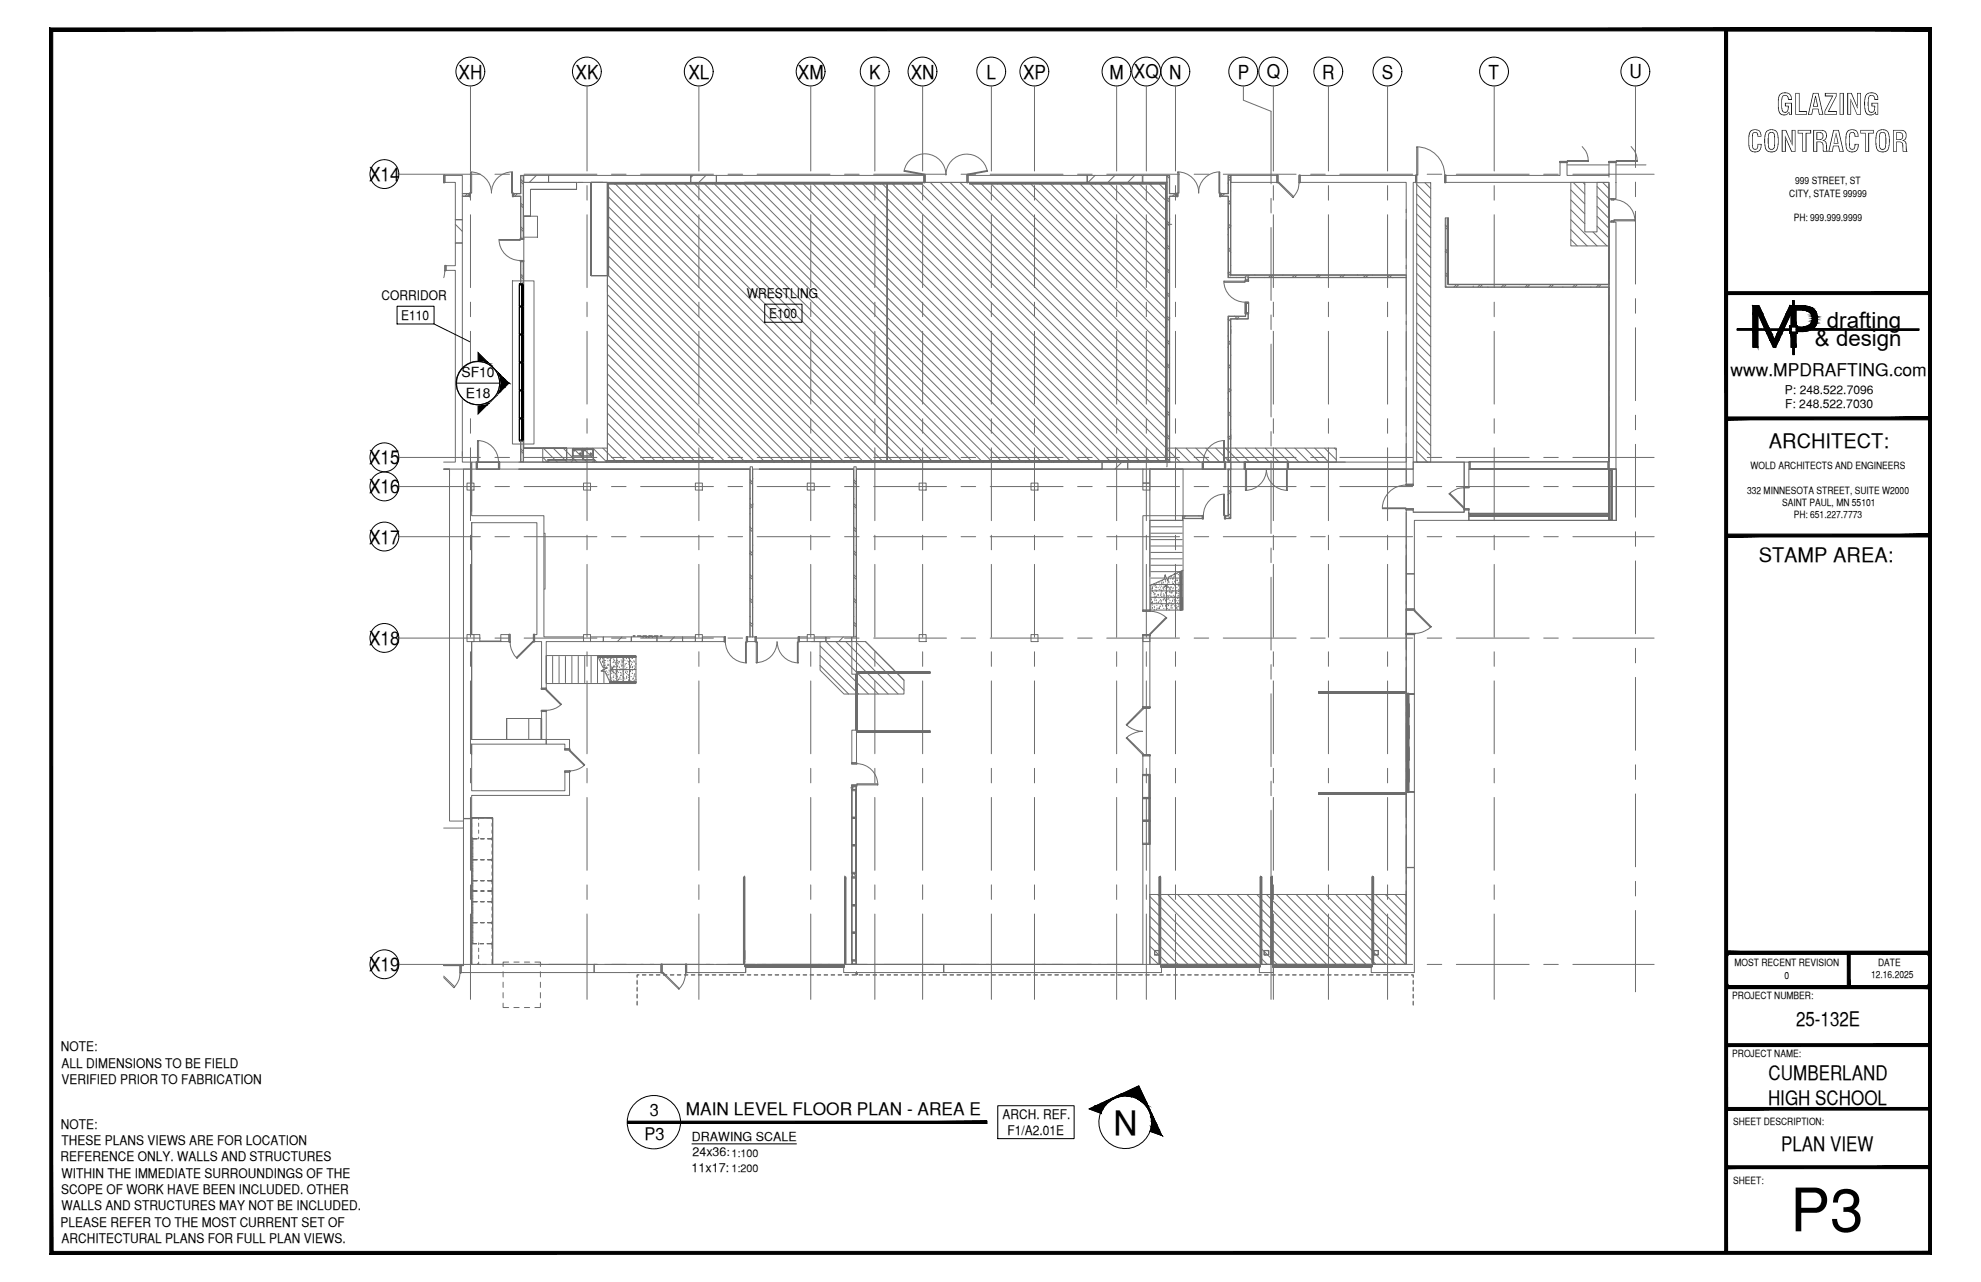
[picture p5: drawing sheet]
<svg xmlns="http://www.w3.org/2000/svg" width="432mm" height="279mm" viewBox="0 0 432 279" stroke-linecap="round" stroke-linejoin="round" font-family="sans-serif">
<defs><g id="words">
<text font-size="13.1" x="390.2" y="268.4">P3</text>
<text font-size="7.3" x="242.7" y="247.3">N</text>
<g font-size="6.3">
<text x="387.2" y="25">GLAZING</text>
<text x="380.8" y="33.1">CONTRACTOR</text>
</g>
<g font-size="4.9">
<text x="398.2" y="71.5">drafting</text>
<text x="395.6" y="75.5">&amp; design</text>
</g>
<g font-size="4.4">
<text x="385.6" y="97.5">ARCHITECT:</text>
<text x="383.3" y="122.5">STAMP AREA:</text>
<text x="391.5" y="223.7">25-132E</text>
<text x="385.5" y="235.4">CUMBERLAND</text>
<text x="385.4" y="240.7">HIGH SCHOOL</text>
<text x="388.2" y="250.8">PLAN VIEW</text>
</g>
<g font-size="4.2">
<text x="99.9" y="17.1">XH</text>
<text x="125.5" y="17.1">XK</text>
<text x="150.1" y="17.1">XL</text>
<text x="173.9" y="17.1">XM</text>
<text x="189.4" y="17.1">K</text>
<text x="198.5" y="17.1">XN</text>
<text x="215" y="17.1">L</text>
<text x="223" y="17.1">XP</text>
<text x="241.8" y="17.1">M XQ N</text>
<text x="269.8" y="17.1">P</text>
<text x="276.1" y="17.1">Q</text>
<text x="288.2" y="17.1">R</text>
<text x="301.2" y="17.1">S</text>
<text x="324.5" y="17.1">T</text>
<text x="355.2" y="17.1">U</text>
<text x="80.5" y="39.5">X14</text>
<text x="80.5" y="101.2">X15</text>
<text x="80.5" y="107.5">X16</text>
<text x="80.5" y="118.5">X17</text>
<text x="80.5" y="140.5">X18</text>
<text x="80.5" y="211.6">X19</text>
</g>
<g font-size="3.8">
<text x="377.2" y="82">www.MPDRAFTING.com</text>
<text x="141.7" y="243.2">3</text>
<text x="149.5" y="243">MAIN LEVEL FLOOR PLAN - AREA E</text>
<text x="140.5" y="248.5">P3</text>
</g>
<g font-size="3">
<text x="100.6" y="82.2">SF10</text>
<text x="101.5" y="86.8">E18</text>
</g>
<g font-size="2.9">
<text x="83.2" y="65.4">CORRIDOR</text>
<text x="162.8" y="65">WRESTLING</text>
<text x="87.4" y="69.7">E110</text>
<text x="167.6" y="69.3">E100</text>
<text x="13.3" y="229.1">NOTE:</text>
<text x="13.4" y="232.7">ALL DIMENSIONS TO BE FIELD</text>
<text x="13.4" y="236.2">VERIFIED PRIOR TO FABRICATION</text>
<text x="13.3" y="246">NOTE:</text>
<text x="218.5" y="243.8">ARCH. REF.</text>
<text x="13.4" y="249.6">THESE PLANS VIEWS ARE FOR LOCATION</text>
<text x="219.6" y="247.4">F1/A2.01E</text>
<text x="13.2" y="253.1">REFERENCE ONLY. WALLS AND STRUCTURES</text>
<text x="13.4" y="256.7">WITHIN THE IMMEDIATE SURROUNDINGS OF THE</text>
<text x="13.3" y="260.2">SCOPE OF WORK HAVE BEEN INCLUDED. OTHER</text>
<text x="13.4" y="263.8">WALLS AND STRUCTURES MAY NOT BE INCLUDED.</text>
<text x="13.2" y="267.3">PLEASE REFER TO THE MOST CURRENT SET OF</text>
<text x="13.4" y="270.9">ARCHITECTURAL PLANS FOR FULL PLAN VIEWS.</text>
</g>
<g font-size="2.7">
<text x="150.8" y="248.7">DRAWING SCALE</text>
<text x="150.7" y="255.3">11x17:</text>
<text x="150.9" y="252">24x36:</text>
</g>
<g font-size="2.6">
<text x="389.1" y="85.8">P: 248.522.7096</text>
<text x="389.1" y="89">F: 248.522.7030</text>
</g>
<g font-size="2.4">
<text x="159.4" y="252.2">1:100</text>
<text x="159.4" y="255.3">1:200</text>
</g>
<g font-size="2.2">
<text x="391.3" y="40.2">999 STREET, ST</text>
<text x="390" y="42.9">CITY, STATE 99999</text>
<text x="391" y="48.2">PH: 999.999.9999</text>
<text x="380.8" y="107.6">332 MINNESOTA STREET, SUITE W2000</text>
<text x="381.6" y="102.3">WOLD ARCHITECTS AND ENGINEERS</text>
<text x="388.4" y="110.3">SAINT PAUL, MN 55101</text>
<text x="391" y="113">PH: 651.227.7773</text>
<text x="378.1" y="210.6">MOST RECENT REVISION</text>
<text x="389" y="213.3">0</text>
<text x="407.8" y="213.2">12.16.2025</text>
<text x="409.4" y="210.6">DATE</text>
<text x="377.6" y="217.8">PROJECT NUMBER:</text>
<text x="377.6" y="230.4">PROJECT NAME:</text>
<text x="377.8" y="245.2">SHEET DESCRIPTION:</text>
<text x="377.8" y="257.9">SHEET:</text>
</g>
</g></defs>
<!-- layer: LIGHT_2 -->
<g fill="none" stroke="#6c6c6c" stroke-width=".22">
<path d="M96.7 39.8h.1M96.7 38.2h.3v1.6h-.3zM97 38.2h-.3v1.6h.3M102.5 37.5a4.6 4.6 0 0 1 4.6 4.5 4.5 4.5 0 0 1 4.6-4.5M102.6 37.5h.2v4.6h-.2zM111.5 37.5h.2v4.6h-.2zM113.5 38.2h.6v13.7h-.6v-9.1h-1.5v-.6h1.5zM113.5 39.1l.5 .5M113.5 39.6l.5 .5M114.2 38.2h5.4v1.6h-5.4zM116.9 38.2l-1.5 1.6M125.7 39.8v1.5h-10.1v5.8v-5.8h10.1v-1.5h-11.6v7.3h1.5h-1.5"/>
<path d="M126 39.8h1M128.8 39.8h3.6v20.3h-3.6h3.6v-20.3h-3.6v20.3v-20.3h3.6v20.3h-3.6zM131.4 39.8h-11.8v-1.6h31v1.6h-18.2M132.4 39.8h.3h-.3v1.9h.3v-1.9v.3M132.4 39.8h.1M132.7 39.8h1.3v.3h-1.3h1.3v-.3zM133.8 39.8l61 60.9M134 39.8h3v.3h-3h3v-.3zM136 39.8l60.9 60.9M137 39.8h3.1v.3h-3.1h3.1v-.3zM138.1 39.8l61 60.9M140.1 39.8h3v.3h-3h3v-.3z"/>
<path d="M140.3 39.8l60.9 60.9M142.4 39.8l61 60.9M143.1 39.8h3.1v.3h-3.1h3.1v-.3zM144.6 39.8l60.9 60.9M146.2 39.8h3v.3h-3h3v-.3zM146.7 39.8l61 60.9M148.9 39.8l61 60.9M149.2 39.8h3.1v.3h-3.1h3.1v-.3zM150.6 38.2h5.5v1.6h-5.5zM151.1 38.2l-.5 .5M151.1 39.8l60.9 60.9M152.3 39.8h3v.3h-3h3v-.3z"/>
<path d="M153.2 39.8l61 60.9M153.9 38.2l-1.6 1.6M155.3 39.8h3.1v.3h-3.1h3.1v-.3zM155.4 39.8l60.9 60.9M156.1 38.2h45.3v1.6h-45.3zM157.5 39.8l61 60.9M158.4 39.8h3v.3h-3h3v-.3zM159.7 39.8l61 60.9M161.4 39.8h3.1v.3h-3.1h3.1v-.3zM161.8 39.8l61 60.9M162.2 39.8h39.2zM164 39.8l60.9 60.9"/>
<path d="M164.5 39.8h3v.3h-3h3v-.3zM166.1 39.8l61 60.9M167.5 39.8h3.1v.3h-3.1h3.1v-.3zM168.3 39.8l60.9 60.9M170.4 39.8l61 60.9M170.6 39.8h3v.3h-3h3v-.3zM172.6 39.8l61 60.9M173.6 39.8h3.1v.3h-3.1h3.1v-.3zM174.8 39.8l60.9 60.9M176.7 39.8h3v.3h-3h3v-.3zM176.9 39.8l61 60.9M179.1 39.8l60.9 60.9"/>
<path d="M179.7 39.8h3.1v.3h-3.1h3.1v-.3zM181.2 39.8l61 60.9M182.8 39.8h3v.3h-3h3v-.3zM183.4 39.8l60.9 60.9M185.5 39.8l61 60.9M185.8 39.8h3v.3h-3h3v-.3zM187.7 39.8l61 60.9M188.8 39.8h3.1v.3h-3.1h3.1v-.3zM189.9 39.8l60.9 60.9M191.9 39.8h3v.3h-3h3v-.3zM192 39.8l61 60.9M194.2 39.8l60.9 60.9"/>
<path d="M194.9 39.8h3.1v.3h-3.1h3.1v-.3zM196.3 39.8l60.9 60.9M197 37.3a4.6 4.6 0 0 1 5-3.8 4.6 4.6 0 0 1 4.2 4.6 4.5 4.5 0 0 1 4.1-4.5 4.5 4.5 0 0 1 4.9 3.7M197.2 37.1l4.5 .9-.1 .2-4.5-.9zM198.4 39.8l55.9 55.8M200.6 39.8l53.7 53.7M201 39.8h-3h3M201.4 38.2h.2v1.6h-.2h.2v-1.6h-.2v1.6M201.6 39.8h9.2M202.8 39.8l51.5 51.5M204.9 39.8l49.4 49.4M207.1 39.8l47.2 47.2"/>
<path d="M209.2 39.8l45.1 45M210.8 38l4.4-.9 .1 .2-4.5 .9zM210.8 38.2h.2v1.6h-.2zM211 38.2h25.9v1.6h-25.9zM211 38.2h-.2v1.6h.2M211 39.8h43.3v60.9h-122.2v-.2v.2h-2.5M211.3 39.8h3.1h-3.1M211.4 39.8l42.9 42.9M213.6 39.8l40.7 40.7M214.4 39.8h3h-3v.3zM215.7 39.8l38.6 38.6M217.4 39.8h3.1h-3.1"/>
<path d="M217.9 39.8l36.4 36.4M220 39.8l34.3 34.2M220.5 39.8v.3v-.3M220.5 39.8h3h-3M222.2 39.8l32.1 32.1M223.5 39.8h3.1h-3.1M224.3 39.8l30 29.9M226.5 39.8l27.8 27.8M226.6 39.8v.3v-.3M226.6 39.8h3h-3M228.7 39.8l25.6 25.7M229.6 39.8h3.1h-3.1"/>
<path d="M230.8 39.8l23.5 23.5M232.7 39.8v.3v-.3M232.7 39.8h3h-3M232.9 39.8l21.4 21.4M235.1 39.8l19.2 19.2M235.7 39.8h3.1h-3.1M237 38.2h12v1.6h-12zM237.2 39.8l17.1 17M238.7 38.2l-1.5 1.6M238.8 39.8v.3v-.3M238.8 39.8h3h-3M239.4 39.8l14.9 14.9"/>
<path d="M241.6 39.8l12.7 12.7M241.8 39.8h3.1h-3.1M243 38.2l-1.5 1.6M243.7 39.8l10.6 10.6M244.9 39.8v.3v-.3M244.9 39.8h3h-3M245.9 39.8l8.4 8.4M247.3 38.2l-1.5 1.6M247.9 39.8h3.1h-3.1M248 39.8l6.3 6.2M249.1 38.2h5.2v1.6h-5.2zM250.2 39.8l4.1 4.1"/>
<path d="M251 39.8v.3v-.3M251 39.8h3h-3M252.3 39.8l2 1.9M254.1 39.8v3h.2h-.2zM254.3 38.2h.7v4h1.5v.6h-1.5v57.9M254.3 39.8v60.9M254.4 39.8h.1M254.4 38.4l.5 .5M254.8 38.3l.1 .1M256.7 37.5a4.6 4.6 0 0 1 4.6 4.6M256.7 37.5h.3v4.6h-.3zM265.7 37.5h.2v4.6h-.2z"/>
<path d="M265.8 37.5a4.6 4.6 0 0 0-4.6 4.6M267.7 38.2h.6v21.7h38.2v.6h-34.4v.5h-.6v-.5h-3.8v-17.7h-1.6v-.6h1.6zM267.7 39.9l.1 .1M267.8 38.5l.4 .4M267.8 39l.4 .4M268.3 38.2h10v1.6h-10zM278.3 38.2h.3v1.6h-.3zM278.3 38.2h.3v1.6h-.3M283.1 38.2h.3v1.6h-.3zM283.4 39.8h-.3a4.3 4.3 0 0 1-1.3 3.3l.2-.2-3.2-3.2-.2 .1 3.2 3.3M283.4 38.2h-.3v1.6M308.5 38.2h.3v1.6h-.3z"/>
<path d="M308.5 38.2h.3v1.6h-.3M308.8 32.1h.3v6.1h-.3zM308.8 39.8h3v60.9h-3zM308.8 32a6.1 6.1 0 0 1 6.1 6.1M310.6 39.8l1.2 1.3M314.9 38.2h.3v1.6h-.3zM315.2 38.2h24.8v-2.8h1.6v2.8h9.1v-2.8h1.5v7.9h-1.5v-3.5h-35.5zM315.2 38.2h-.3v1.6h.3M340 35.4v-.2h1.6v.2M340 35.2h1.6v.2h-1.6zM341.6 35.9h9.1M342.4 39.8h3v10.7h2.7v-10.7h2.6v13.8h-8.3z"/>
<path d="M342.9 39.8l2.5 2.5M344.9 31.9a4.2 4.2 0 0 1 1.3 3.3v-.2h-4.6v.2h4.6M345.1 39.8l.3 .4M349.3 39.8l1.4 1.3M350.6 35.4v-.2h1.7v.2M350.6 35.2h1.7v.2h-1.7zM350.7 37.8v.8M352.2 35.9h6.6M355.5 31.9a4.2 4.2 0 0 1 1.4 3.3v-.2h-4.6v.2h4.6M97.2 59h-.2v-1.2h.2v1.2h-.2l-.3 1.5M97.2 57.8h-.2v1.2M99.3 47.9h1.5v5.1h-1.5z"/>
<path d="M99.3 48.9l1.5 1.5M100.8 42.2v-4h-3.8v1.6h2.3v8.1h1.5v-5.1M100.8 42.7l1.5 .1v-.6h-1.5v.5h1.5M100.8 42.2h1.5M101.9 42.2l-.5 .5M102.3 42.1h.3v.8h-.3h.3v-.8h-.3v.8M102.3 42.3l-.4 .4M102.6 40.1v.7M108.8 52.2a4.6 4.6 0 0 0 4.6 4.6M108.8 52.2h4.6v.2h-4.6zM111.7 42.1h.3v.8h-.3zM112 42.2h1.5v-3.9h.5v13.6"/>
<path d="M112 42.7h1.5v9.2M112 42.1h-.3v.8h.3M112.2 42.2l-.2 .3M112.7 42.2l-.4 .5M112.8 42.2h.1M113.4 51.9h.8v.3h-.8zM113.4 56.8h.8v.2h-.8zM113.4 57v-.2h.8v40.9M113.5 57h.6v4.8h-.6zM113.5 40.6h.1M113.5 51.7v.1M113.5 50.5h.1"/>
<path d="M113.5 59.8l.5 .5M113.5 49.5l.5 .5M113.5 44.3l.5 .5M113.5 50l.5 .4M113.5 44.8l.5 .5M113.5 57v4.8M114 42.2l.1 .1M114 57v4.8M114.1 47.1h3.1v4.6h-3.1zM114.1 59.8v2M114.1 49.8v.2M114.1 59.8h-.1"/>
<path d="M114.1 58.5l-.1 .1M114.2 47.1v5.1h-.8v-.3M114.2 52.2v4.6M132.4 59.9l40.8 40.8M132.4 57.7l43 43M132.4 55.6l45.1 45.1M132.4 53.4l47.3 47.3M132.4 51.3l49.5 49.4M132.4 49.1l51.6 51.6M132.4 47l53.7 53.7M132.4 44.8l55.9 55.9M132.4 42.7l58 58"/>
<path d="M132.4 40.5l60.2 60.2M132.7 41.7v3.1v-3.1M132.7 44.8v3v-3M132.7 47.8v3.1v-3.1M132.7 50.9v3v-3M132.7 53.9v3.1v-3.1M132.7 41.7h-.3v3.1h.3h-.3v3h.3h-.3v3.1h.3h-.3v3h.3h-.3v3.1h.3h-.3v3.1h.3h-.3v40.4M132.7 57v3.1v-3.1M201 40.1h-3h3M211.3 40.1h3.1h-3.1M214.4 40.1h3h-3M217.4 40.1h3.1h-3.1"/>
<path d="M217.4 40.1v-.3v.3M220.5 40.1h3h-3M223.5 40.1h3.1h-3.1M223.5 40.1v-.3v.3M226.6 40.1h3h-3M229.6 40.1h3.1h-3.1M229.6 40.1v-.3v.3M232.7 40.1h3h-3M235.7 40.1h3.1h-3.1M235.7 40.1v-.3v.3M238.8 40.1h3h-3M241.8 40.1h3.1h-3.1"/>
<path d="M241.8 40.1v-.3v.3M244.9 40.1h3h-3M247.9 40.1h3.1h-3.1M247.9 40.1v-.3v.3M251 40.1h3h-3M254 40.1v-.3v.3M254.1 58v3.1h.2h-.2zM254.1 55v3h.2h-.2zM254.1 51.9v3.1h.2h-.2zM254.1 48.9v3h.2h-.2zM254.1 45.8v3.1h.2h-.2zM254.1 42.8v3h.2h-.2z"/>
<path d="M254.3 51.4l.1 .1M254.3 53.9l.1 .1M254.3 57.6l.1 .1M254.4 58.5l.5 .6M254.4 53.4l.5 .4M254.4 48.2l.5 .5M254.4 43.1l.5 .4M254.4 59.1l.5 .4M254.4 53.9l.5 .5M254.4 48.7l.5 .5M254.4 43.6l.5 .4M254.6 48.9h.8"/>
<path d="M254.9 42.1v.1M255 47.8h.1M255 55.6h.1M256.1 42.2l-.5 .5M256.5 42.2h-1.6v-3.9h-.5l-.1 63.4M256.5 42.7h-1.6v58h-.5M256.5 42.1h.2v.8h-.2h.2v-.8h-.2v.8M256.5 42.3l-.4 .4M265.9 42.1h.2v.8h-.2zM266.1 42.7h1.7v17.8h3.7v.5M266.1 42.2h1.7v-3.9h.4v21.7h38.3M266.1 42.1h-.2v.8h.2"/>
<path d="M266.4 42.2l-.3 .3M266.9 42.2l-.5 .5M267 42.2h.1M267.7 59.5h.1M267.8 51.1h-.1M267.8 49.8l-.1 .1M267.8 59.2l.4 .4M267.8 54l.4 .5M267.8 48.8l.4 .5M267.8 43.6l.4 .5M267.8 59.6l.4 .5M267.8 54.5l.4 .4"/>
<path d="M267.8 49.3l.4 .5M267.8 44.1l.4 .5M268.2 57.9h.1M268.2 41.6l.1 .1M268.2 55l.1 .1M268.3 49.1v.2M268.3 59.1h-.1M273.6 59.9h-.1M279.7 59.9l-.1 .1M287.2 59.9h.2M293.1 59.9v.1M295.9 59.9l.1 .1"/>
<path d="M297.1 59.9h.1M299.1 59.9v.1M306.5 59.9v-20.1h-23.1v-1.6h25.1v1.6h-.5v60.9h11.2M306.5 45.6v.8M306.5 47.9v8.4M306.5 57.8v.7M308.8 59.6l3 3M308.8 57.4l3 3.1M308.8 55.2l3 3.1M308.8 53.1l3 3M308.8 50.9l3 3.1M308.8 48.8l3 3"/>
<path d="M308.8 46.6l3 3.1M308.8 44.4l3 3.1M308.8 42.3l3 3M308.8 40.2l3 3M315 47.5h.7v14.5h35v.6h-35.7zM315 54.7l.1 .3M315 49l.2 .1M315.2 47.5v15h35.5v-.5M315.2 49.7l.4 .4M315.2 54.8l.4 .5M315.2 49.1l.4 .6M315.2 54.4l.4 .4"/>
<path d="M315.2 59.5l.4 .5M315.7 47.4v14.6h35h-35.1v-14.5M315.7 59.4v.9M315.7 53l-.1 .1M315.7 54.2l-.1 .1M342.4 52.2l1.4 1.4M342.4 50l3.5 3.6M342.4 47.9l5.7 5.7M342.4 45.7l3 3.1M342.4 43.6l3 3M342.4 41.4l3 3M347.2 50.5l3.1 3.1"/>
<path d="M348.1 49.3l2.6 2.6M348.1 47.1l2.6 2.7M348.1 45l2.6 2.6M348.1 42.8l2.6 2.7M348.1 40.6l2.6 2.7M350.7 48.4v-5.1v18.7v-13.6h1.5v53.8h-1.5M350.7 40.1v8.4M350.7 50v.8M350.7 52.3v8.4M351.2 48.1h.6v.3h-.6zM351.2 43.3h.6v.3h-.6zM351.2 48.4v-.3h.6v.3"/>
<path d="M351.2 43.3v.3h.6v-.3M351.8 43.5a4.6 4.6 0 0 1 4.6 4.6M351.8 47.9h4.6v.2h-4.6zM111.7 61.2h4.7v35.6h-4.7zM113.5 60.1v.1M113.5 60.3l.5 .5M132.4 60.8v2.8M132.4 79.3l21.4 21.4M132.4 77.2l23.6 23.5M132.4 75l25.7 25.7M132.4 72.8l27.9 27.9M132.4 70.7l30 30"/>
<path d="M132.4 68.5l32.2 32.2M132.4 66.4l34.4 34.3M132.4 64.2l36.5 36.5M132.4 62l38.7 38.7M254.1 79.4v3h.2h-.2zM254.1 76.3v3.1h.2h-.2zM254.1 73.3v3h.2h-.2zM254.1 70.2v3.1h.2h-.2zM254.1 67.2v3h.2h-.2zM254.1 64.1v3.1h.2h-.2zM254.1 61.1v3h.2h-.2zM254.3 60l.1 .1"/>
<path d="M254.3 79.6h.1M254.4 71.1l-.1 .1M254.4 69.9l-.1 .1M254.4 79.2l.5 .6M254.4 74.1l.5 .4M254.4 68.9l.5 .5M254.4 63.8l.5 .4M254.4 79.8l.5 .4M254.4 74.5l.5 .6M254.4 69.4l.5 .4M254.4 64.2l.5 .5M254.9 61.7h.1"/>
<path d="M254.9 75.1l.1 .1M255 69.2v.3M255 79.2h-.1M255 78h-.1M266.8 61.2a4.6 4.6 0 0 0 4.6 4.6M266.8 61.3h4.6v.2h-4.6zM267.7 68.9h3.8v-.5h.6v1.1h-3.8v31.2h-.6zM267.7 69.6l.1 .1M267.7 73.2l.1 .1M267.7 75.7l.1 .1M267.8 79.4l.4 .5M267.8 74.2l.4 .5"/>
<path d="M267.8 79.9l.4 .4M267.8 74.7l.4 .5M267.8 69.5l.4 .5M267.8 68.9l.1 .1M268.2 69.5h.1M268.2 77.3l.1 .1M268.3 71.2h.1M268.3 71.8v.9M269 68.9l.1 .1M269.5 60.5h-.1M269.6 69.5h.2M269.6 69l-.4 .5"/>
<path d="M270.1 69l-.5 .5M271.4 61v.3h.8v-.3M271.4 68.4v-2.6h.8v2.6M271.4 66.1h.2v2h-.2zM271.4 68.1h.8v.3h-.8zM271.4 65.8h.8v.3h-.8zM271.4 61h.8v.3h-.8zM271.5 68.4v.6h-3.7v31.7M271.6 66.1l.1 2zM271.7 66.1h.5v2h-.5zM271.8 60l-.5 .5M272 68.4v1.1h-3.8v31.2"/>
<path d="M272.3 60l-.5 .5M275.6 60.5h-.1M277 60l-.5 .5M277.5 60l-.5 .5M278.1 60.5h-.1M282.1 60l-.4 .5M282.6 60l-.4 .5M287.3 60l-.5 .5M287.8 60.5h.1M287.8 60l-.5 .5M289.1 60.5h.1M292.5 60l-.5 .5"/>
<path d="M293 60l-.5 .5M297.6 60.5h-.1M297.7 60l-.5 .5M298.2 60l-.5 .5M302.8 60l-.4 .5M303.3 60l-.4 .5M303.6 60.5h.1M306.5 60.5v40.2h-25.6v1.5M306.5 60.5h-34.5v.5M306.5 60.1v8.4M306.5 70v.7M306.5 72.3v8.3"/>
<path d="M308.8 78.9l3 3.1M308.8 76.8l3 3M308.8 74.7l3 3M308.8 72.5l3 3.1M308.8 70.4l3 3M308.8 68.2l3 3M308.8 66l3 3.1M308.8 63.9l3 3M308.8 61.7l3 3.1M315 62.5h.1M315.2 60l.4 .5M316.7 62h.1"/>
<path d="M317.4 62l-.5 .5M317.9 62l-.5 .5M321.1 62.5h.1M322.6 62l-.5 .5M322.8 62h-.1M323.1 62l-.5 .5M323.2 62.5v.1M324.3 62.5l.1 .1M327.8 62l-.6 .6M328.3 62l-.5 .5M331.2 62h.1M332.4 62h.1"/>
<path d="M332.9 62.6h.2M332.9 62l-.4 .5M333.4 62l-.5 .5M338.1 62l-.5 .5M338.6 62l-.5 .5M340.7 62.5l-.1 .1M342.3 62h.1M343.3 62l-.5 .5M343.8 62l-.5 .5M344.7 62h.1M346.8 62.5l-.1 .1M348.4 62h.1"/>
<path d="M348.5 62l-.5 .5M348.9 62l-.4 .5M350.7 62.6v38.1zM350.7 62.2v.8M350.7 64.5v8.4M350.7 74.4v.8M350.7 76.7v8.4M100.8 98.4v1M104.1 96.1h.2v4.5h-.2zM104.1 96a4.6 4.6 0 0 1 4.5 4.6M113.5 96.1h.6v4.6h-.6zM113.5 96.1v4.5h.5v-4.5"/>
<path d="M113.5 98.9h.1M113.5 97.9l.5 .5M113.5 98.4l.5 .4M114.1 97.7h9.4h-9.4M114.1 97.7v2.5v-2.5M114.1 97.7h9.4v2.5h-4.1v.5h-5.3zM114.1 98.2v.2M118.3 99.6l1 1.1M118.4 97.7l3.1 3M120.6 97.7l3 3M122.7 97.7l3.1 3M123.5 97.7v2.5v-2.5"/>
<path d="M124.8 97.9v2.3zM124.9 98h2v1.4h-2zM124.9 97.7l3.1 3M125.2 98l-.1 .2M125.2 98.2l.1-.1-.1 .1M125.3 98.1l-.1-.1v.2M126.4 98.8l.2-.1v.2l-.2 .1v-.3l.2 .2-.2 .1zM127.1 97.9h2.2h-4.5h2.3v2.3v-2.3v1M127.1 97.7l3 3M127.2 98h2v1.4h-2zM127.4 98v.2M127.6 98.1l-.2-.1 .1 .2"/>
<path d="M129.2 97.7l3.1 3M131.4 97.7l3 3M132.4 97.7h-14.1v3h173v-3h-37M132.4 96.5l4.2 4.2M132.4 94.4l6.3 6.3M132.4 92.2l8.5 8.5M132.4 90l10.7 10.7M132.4 87.9l12.8 12.8M132.4 85.8l15 14.9M132.4 83.6l17.1 17.1M132.4 81.5l19.2 19.2M253.7 99.7h.8"/>
<path d="M254.1 97.7v3zM254.1 94.6v3.1h.2h-.2zM254.1 91.6v3h.2h-.2zM254.1 88.5v3.1h.2h-.2zM254.1 85.5v3h.2h-.2zM254.1 82.4v3.1h.2h-.2zM254.3 95.3l.6 .5M254.3 85.7h.1M254.3 99.1h.1M254.4 99.9l.5 .5M254.4 94.7l.5 .5M254.4 89.6l.5 .4"/>
<path d="M254.4 84.4l.5 .5M254.4 90.1l.5 .5M254.4 84.9l.5 .5M254.9 81.2h.1M255 99.3v.9M256.3 97.7l3.1 3M258.5 97.7l3.1 3M260.7 97.7l3 3M262.8 97.7l3.1 3M265 97.7l3 3M266.7 96.1h.2v4.5h-.2zM266.9 96a4.6 4.6 0 0 0-4.6 4.6"/>
<path d="M267.1 97.7l3.1 3M267.7 95.2h.1M267.8 86.8l-.1 .1M267.8 85.6l-.1 .1M267.8 90.2l.5 .6M267.8 94.9l.4 .5M267.8 89.7l.4 .5M267.8 84.6l.4 .4M267.8 95.4l.4 .5M267.8 85l.4 .5M268.2 94.9l.1 .8M268.2 96.8v.1"/>
<path d="M268.3 84.9v.3M268.3 93.6l-.1 .1M269.3 97.7l3.1 3M271.5 97.7l3 3M273.6 97.7l3.1 3M275.8 97.7l3 3M277.9 97.7l3.1 3M280.1 97.7l3 3M282.3 97.7l3 3M284.4 97.7l3.1 3M286.6 97.7l3 3M288.7 97.7l2.6 2.5"/>
<path d="M290.8 97.7l.5 .3M306.5 82.2v.7M306.5 84.5v8.3M306.5 94.4v.7M306.5 96.6v8.4M308.8 89.7l3 3.1M308.8 98.4l2.3 2.3M308.8 96.2l3 3.1M308.8 94l3 3.1M308.8 91.9l3 3M308.8 87.6l3 3M308.8 85.4l3 3.1"/>
<path d="M308.8 83.2l3 3.1M308.8 81.1l3 3M350.7 86.6v.8M350.7 88.9v8.4M350.7 98.8v.8M96.7 100.7h2.6v-41.8h-2.1v-1h2.1v-4.9h1.5v47.7h2v1.5h-6.1h1.3v1.6M98 102.2v76.7h3v1.6h-4.3M101 102.2v76.7M101.8 105.3h1.5v1.5h-1.5zM102.8 106.8v5.6h15.8v26.4h8.6M102.8 113.9v24.4v-24.4h14.2v24.4h-.5v1.5h1.5v10.2h1.1v-7.1h11.1l1.2 2.5 .9 .2-1.3 .6 .9 .2 1.2 2.6h-14v-9.2h8.1M102.8 105.3v-3.1h-1.8v76.2h1.8v-5h21.3v-5.1h-1v4h-20.3v-10.1v2.3"/>
<path d="M102.8 100.7h1v1.5h-1zM102.8 102.2v9.2M103.8 100.6h.3v1.7h-.3zM103.8 100.6h.3v1.7h-.3M104.1 102.2h4.5h-4.5M108.6 100.7h-4.5h4.5M108.6 100.6h.3v1.7h-.3zM108.9 100.6h-.3v1.7h.3M113.1 102.2h50.3h-54.5v-1.5h131.3v1.5h-53.5h62.4M113.1 100.7h.4M113.5 100.1h.1M118.6 116.2h.2v12.2h-.2"/>
<path d="M119.4 100.2h4.1h-4.1M119.4 100.2h10.2v.5h-10.2zM119.4 100.3h10.2l-.4 .4M119.8 100.3l-.4 .3M124.3 100.2h.2M124.8 100.2h.5M124.9 100.3l-.4 .4M127.1 100.2h2.2v-2.3v2.3M127.2 105.3h1.5v1.5h-1.5zM132.1 100.5h3.1h-3.1M135.2 100.5h3h-3v.2zM138.2 100.5h3.1h-3.1v.2z"/>
<path d="M141.3 100.5h3h-3v.2zM144.3 100.5h3.1h-3.1v.2zM147.4 100.5h3h-3v.2zM150.4 100.5h3.1h-3.1v.2zM151.6 105.3h1.5v1.5h-1.5zM153.5 100.5h3h-3v.2zM156.5 100.5h3.1h-3.1v.2zM159.6 100.5h3h-3v.2zM162.6 100.5h3.1h-3.1v.2zM163.4 114.8l.1 .1M163.5 108.8h.1M163.5 102.2l-.1 36.6h.7v-36.6l-.1 36.6"/>
<path d="M163.5 110.7l-.1 .1M163.5 112h-.1M163.5 105.1l.5 .4M163.5 110.2l.5 .5M163.5 115.4l.5 .5M163.5 104.6l.5 .5M163.5 109.8l.5 .4M163.5 114.9l.5 .5M164 102.2v-.5h-.5v37.1M164 110.4h.1M164.1 102.2h22h-20.6M164.1 118.8l-.1 .1"/>
<path d="M164.1 104.3h.1M164.1 109.7v.4M165.7 100.5h3h-3v.2zM168.7 100.5h3.1h-3.1v.2zM171.8 100.5h3h-3v.2zM174.8 100.5h3.1h-3.1v.2zM176 105.3h1.5v1.5h-1.5zM177.9 100.5h3h-3v.2zM180.9 100.5h3.1h-3.1v.2zM184 100.5h3h-3v.2zM186.1 114.8v.1M186.1 108.8h.1"/>
<path d="M186.1 102.2v36.6h.6v-36.6l-.1 36.6M186.1 110.7v.1M186.1 112h.1M186.1 105.1l.5 .4M186.1 110.2l.5 .5M186.1 115.4l.5 .5M186.1 104.6l.5 .5M186.1 109.8l.5 .4M186.1 114.9l.5 .5M186.6 102.2v-.5h-.5v37.1M186.6 110.4h.1M186.6 104.3h.1"/>
<path d="M186.7 109.2v.9M186.7 118.8l-.1 .1M187 100.5h3.1h-3.1v.2zM190.1 100.5h3h-3v.2zM193.1 100.5h3.1h-3.1v.2zM193.4 100.5v-60.4v60.4M196.2 100.5h3h-3v.2zM199.2 100.5h3h-3v.2zM200.3 105.3h1.6v1.5h-1.6zM202.2 100.5h3.1h-3.1v.2zM205.3 100.5h3h-3v.2zM208.3 100.5h3.1h-3.1v.2z"/>
<path d="M211.4 100.5h3h-3v.2zM214.4 100.5h3.1h-3.1v.2zM217.5 100.5h3h-3v.2zM220.5 100.5h3.1h-3.1v.2zM223.6 100.5h3h-3v.2zM224.7 105.3h1.6v1.5h-1.6zM226.6 100.5h3.1h-3.1v.2zM229.7 100.5h3h-3v.2zM232.7 100.5h3.1h-3.1v.2zM235.8 100.5h3h-3v.2zM238.8 100.5h3.1h-3.1v.2zM240.2 100.7h.1"/>
<path d="M240.2 100.7h5.6v1.5h-5.6zM241.9 100.5h3h-3v.2zM244.5 100.7l-1.5 1.5M244.9 100.5h3.1h-3.1v.2zM248 100.5h3h-3v.2zM249.1 105.3h1.5v1.5h-1.5zM249.1 102.2h1.5v3.1h-1.5zM250.6 102.2v11.2h7.3v-11.2h-7.3h11.5M250.8 114.8h6.9M250.8 116.2h6.9M250.8 117.6h6.9M250.8 119h6.9"/>
<path d="M251 100.5h3.1h-3.1v.2zM254.4 100.7h-8.6v1.5h16.3v-1.5h-7.1M254.4 100.7h.6M254.4 100.5l.3 .2M254.9 100.7h.1M257.7 113v.4h-7.1v12.3M257.7 112.4h-8.6v20.6h1.5v-19.6M257.7 112.4h4.4v.6h-4.4zM257.7 112.5h4.4M257.7 113h4.4M257.9 113.4v19.6h-.2v-2.8h-.2M257.9 112.5l-.2 .1"/>
<path d="M258.4 112.5l-.5 .5M261.3 112.4l.1 .1M262.1 112.3h.2v.8h-.2zM262.1 112.3h.2v.8h-.2M262.1 100.6h.2v1.7h-.2zM262.1 100.6h.2v1.7h-.2M262.3 102.2h4.6h-4.6M266.7 107.8h.2v4.5h-.2zM266.9 107.7a4.6 4.6 0 0 0-4.6 4.6M266.9 100.7h-4.6h4.6M266.9 112.3h.2v.8h-.2zM267.1 100.7h1.2v1.5h-1.2z"/>
<path d="M267.1 112.3h-.2v.8h.2M267.1 100.6v1.7h-.2v-1.7h.2h-.2v1.7h.2M267.7 102.2h.6v10.8h-1.2v-.6h.6zM267.8 102.2v10.3h-.7M267.8 100.1l.4 .5M267.8 100.6l.1 .1M267.8 109h-.1M267.8 107.8h-.1M267.8 112l.4 .4M267.8 106.7l.4 .6M267.8 112.4v.1M267.8 107.3l.4 .5"/>
<path d="M267.9 102.2l.3 .4M268.2 113h.1M268.2 102.2v10.8h-1.1M268.2 112.5l-.4 .5M268.3 100.7h2.9v1.5h-2.9zM268.3 107.1v.2M271.2 100.6h.3v1.7h-.3M271.2 100.6h.3v1.7h-.3zM271.5 102.2h9.1h-9.1M271.5 102.3h.2v4.6h-.2zM271.5 106.9a4.6 4.6 0 0 0 4.5-4.6 4.6 4.6 0 0 0 4.6 4.6M280.4 102.3h.2v4.6h-.2z"/>
<path d="M280.6 100.7h-9.1h9.1M280.9 100.6v1.7h-.3v-1.7h.3h-.3v1.7h.3M280.9 100.7h12.3M301.4 110.7h5.1v.2h-5.1zM306.4 105.7a5.1 5.1 0 0 0-5.1 5.1M306.5 105.5h1.6v.3h-1.6zM306.5 110.9h1.6v.2h-1.6zM306.5 111.1v-.2h1.6v.2M306.5 105.5v.3h1.6v-.3M306.5 102.2h1.5v3.3h-1.5zM306.5 111.1h1.5v.5h11.2v-.5h1v2.3h-11.9v11.6h-1.8zM306.5 111.6v21.1"/>
<path d="M308 102.2v-1.5h11.2v5.3M308 100.7v1.5h-27.1h25.6M308.8 100.5l.2 .2M319.1 106v.3v-.3h1.1v.3a5 5 0 0 0-4.4 1.3l.2-.1 3.3 3.2-.2 .2-3.3-3.3M319.1 110.9h1.1v.2h-1.1zM319.1 111.1v-.2h1.1v.2M319.2 106.3v4.6v-4.6M319.2 111.1v.5h-11.2M320.2 100.7h-1v5.3h1v-3.8M320.2 113.4v-.9h30.5v.9M320.2 112.5h30.5v.9v-.9M320.2 106v.3h-1.1"/>
<path d="M320.2 100.6h30.5v1.7h-30.5zM320.2 100.6h.3v1.7h-.3zM320.4 112.1v.4h-.2v-.4h30.3M320.4 112.3h30.1v.2h-30.1v-.2h30.1M320.4 112.5h30.1M320.5 102.1h30zM320.5 100.6h30M320.5 102.3h30M350.5 112.1h.2v.4h-.2zM350.5 100.6h.2v1.7h-.2zM350.7 102.2h1.5h-1.5M350.7 102.2v9.9h-30.5v-.2"/>
<path d="M350.7 113.4h-30.5h30.5M350.7 111.9h-30.5h30.5v.2v-9.9v11.2M350.7 101.1v8.4M350.7 111v.8M350.9 113.2h.4v.2h-.4zM350.9 102.2h.4v.4h-.4zM350.9 102.2v11.2h.4v-11.2v11.2M350.9 102.6v10.6M351 113.4h-.3h.3M351.2 102.6h.1v10.6h-.1v-10.6v10.6M351.3 113.4h1zM351.3 102.6v10.6"/>
<path d="M352.2 102.2l.1 11.2zM101.8 138.3h1.5v1.5h-1.5zM102.8 138.3h1.8v1.5h-1.8v21.4v-21.4M104.6 139.7h4.6v.1h-4.6zM109.2 138.3h1.7v1.5h-1.7zM110.9 139.9h.3h-.3v-1.7h.3a5.7 5.7 0 0 0 1.5 5.2l-.2-.1 3.6-3.5 .2 .1-3.6 3.5M110.9 138.2h.3v1.7M116.3 138.2h.2v1.7h-.2zM116.5 138.2h-.2v1.7h.2M127.2 138.3h1.5v1.5h-1.5zM128.7 138.8h2.8v1h-2.8M131.5 138.8h6.1v1h-6.1z"/>
<path d="M135.6 138.8l-1 1M137.6 138.8h5.6v1h-5.6zM138.4 138.6h-.4v.1h.4M138.9 138.7h.8M138.9 138.6h.8M140.1 138.7l.1 .1zM140.1 138.7h.8h-.4M140.1 138.6h.8M140.3 138.7h-.7h.7M140.5 138.7h1.3M140.8 138.7h.2M140.8 138.8h.2z"/>
<path d="M140.8 138.7h.7M141.4 138.8h.1zM141.4 138.6h.8M141.5 138.8h.1M141.8 138.7h-.4h.8M142 138.7h.7h-.7M142.1 138.7l.1 .1zM142.6 138.7h.8M142.6 138.6h.8M143.2 138.8h5.6v1h-5.6zM143.9 138.6h.4v.1h-.4M147 138.8l-1 1"/>
<path d="M148.8 138.8h2.8v1h-2.8zM151.6 138.3h1.5v1.5h-1.5zM153.1 138.8h4.8v1h-4.8zM157.9 138.7h.2v1.2h-.2zM157.9 138.7h.2v1.2h-.2M158.1 139.9a4.6 4.6 0 0 0 4.6 4.6M162.5 139.9h.2v4.6h-.2zM162.7 138.7h.2v1.2h-.2zM162.9 138.7h-.2v1.2h.2M163.4 138.8h-.5v1h1.7v-1h-.5M163.4 120.5v.3M163.4 134.4h.1"/>
<path d="M163.4 128.3h.1M163.5 120.6l.5 .5M163.5 125.8l.5 .4M163.5 130.9l.5 .5M163.5 136.1l.5 .5M163.5 120.1l.5 .5M163.5 125.3l.5 .4M163.5 130.4l.5 .5M163.5 135.6l.5 .5M164 138.4l.1 .1M164 136l.1 .1M164 132.3l.1 .1"/>
<path d="M164 129.9l.1 .1M164.1 120l-.1 .1M164.6 138.7h.2v1.2h-.2M164.6 138.7h.2v1.2h-.2zM164.8 139.9h.3v4.6h-.3zM169.4 139.9a4.5 4.5 0 0 1-4.6 4.5M169.4 139.9a4.6 4.6 0 0 0 4.6 4.6M173.8 139.9h.2v4.6h-.2zM174 138.7h.2v1.2h-.2zM174.2 138.7h-.2v1.2h.2M176 138.3h1.5v1.5h-1.5zM176 138.8h-1.8v1h1.8"/>
<path d="M176.8 139.8h2.5M177.5 138.8h2.5v1h-2.5M178.8 139.8h9.9l8.3 8.4v3.1h-13l-5.2-5.3zM180 138.8h5.6v1h-5.6zM180 139.8l11.5 11.5M182.2 139.8l11.4 11.5M183.8 138.8l-1 1M184.3 139.8l11.5 11.5M186.1 138.8h-.4v8.1h1v-8.1M186.1 120.5v.3M186.1 134.4h.1M186.1 128.3h.1"/>
<path d="M186.1 120.6l.5 .5M186.1 125.8l.5 .4M186.1 130.9l.5 .5M186.1 136.1l.5 .5M186.1 120.1l.5 .5M186.1 125.3l.5 .4M186.1 130.4l.5 .5M186.1 135.6l.5 .5M186.5 139.8l10.5 10.6M186.6 136l.1 .1M186.6 138.4l.1 .1M186.6 132.3l.1 .1"/>
<path d="M186.6 129.9l.1 .1M186.7 120l-.1 .1M188.7 139.8l8.3 8.5M200.3 138.3h1.6v1.5h-1.6zM224.7 138.3h1.6v1.5h-1.6zM249 138.3h1.7v.3h-1.7zM249 133h1.7v.2h-1.7zM249 138.6v-.3h1.7v.3M249 133v.2h1.7M249.1 138.3h1.5v1.5h-1.5zM249.1 138.6v15.5h1.5v-15.5M250.8 127.6v4"/>
<path d="M250.8 126h6.4M250.8 127.4h6.4M250.8 129.3h.1M250.8 133h6.9M250.8 120.4h6.9M250.8 121.8h6.9M250.8 123.2h6.9M250.8 130.2h6.4M251 130.7h.1M251 128.3l-.1 .1M251.1 131.3h-.1M251.2 132.6h.1"/>
<path d="M251.2 131.3h.1M251.2 128.9h.1M251.2 128.1h.1M251.2 128.4h.1M251.3 131.8l-.1 .1M251.3 127.6v.1M251.3 130.2h.1M251.5 129.1l-.1 .1M251.5 127.3h.1M251.6 133h.1M251.6 129.7h.1M251.6 132.1h.1"/>
<path d="M251.6 130.6h.1M251.6 131.4v.1M251.6 129.3h.1M251.6 127.7h.1M251.7 132.3v.1M251.7 130.2h.1M251.7 130.9h.1M251.8 128.5v.1M251.8 129.4v.1M251.9 130.4h.1M251.9 128h.1M251.9 127.5l-.1 .1"/>
<path d="M252 130.9h.1M252 130.1h.1M252 128.9h.1M252 128.1h.1M252 131.3v.1M252.1 127.4h.1M252.1 132.8h.1M252.2 132.5h.1M252.2 128.6v.1M252.2 131.9v.1M252.3 129.6h.1M252.4 132.6h.1"/>
<path d="M252.4 131.3h.1M252.4 129.7h.1M252.4 128.1h.1M252.4 126.9h.1M252.5 129.7h.1M252.5 131.4h.1M252.5 131.2h.1M252.6 130.3h.1M252.7 132.7h.1M252.7 127v.1M252.7 128.5h.1M252.8 132.1h.1"/>
<path d="M252.8 130.9h.1M252.8 128.5h.1M252.8 127.7h.1M252.9 128.1h.1M252.9 132.1h.1M252.9 129.7h.1M253 130.6v.1M253 131.6h.1M253 129.6h.1M253.1 131.1h.1M253.1 129.2h.1M253.1 128.7h-.1"/>
<path d="M253.1 126.8l.1 .1M253.2 127.7v.1M253.2 131.8h.1M253.2 130.1h.1M253.2 128.9h.1M253.2 127.3h.1M253.2 128.6v.1M253.3 131.6h-.1M253.4 132.1h.1M253.4 126.5v.1M253.5 128h.1M253.6 130.8h.1"/>
<path d="M253.6 127.1h.1M253.6 129.4v.1M253.6 130.6h.1M253.6 129.7h.1M253.6 128.5h.1M253.7 132.6v.1M253.7 127.9h.1M253.7 130h.1M253.8 129.7h.1M253.9 130.6h.1M253.9 126.4h.1M254 125.5h.1"/>
<path d="M254.1 132.1h.1M254.1 130.9h.1M254.1 129.3h.1M254.1 127.7h.1M254.1 127.8h.1M254.1 126.5h.1M254.1 126.7v.1M254.1 130.9v.1M254.2 128.4h.1M254.2 131.6v.1M254.2 131.8v.1M254.2 132.7v.1"/>
<path d="M254.3 130.4h.1M254.3 128v.1M254.3 127.5l-.8 .8M254.3 132.2h.1M254.3 129h.1M254.4 129.8v.1M254.4 132.6h.1M254.4 131.8h.1M254.4 130.6h.1M254.4 128.1h.1M254.4 127.4v.1M254.4 127.3h.1"/>
<path d="M254.6 126.9h.1M254.6 130h.1M254.7 132h.1M254.7 131.5h.1M254.7 126.7l-.1 .1M254.8 130.6h.1M254.8 133h.1M254.8 131.3h.1M254.8 129.7h.1M254.8 128.5h.1M254.8 126.9h.1M254.8 127.3v.1"/>
<path d="M254.9 129.1h.1M255 128.3l-.7-.8v5.5M255 130.9h.1M255.1 126.1v.1M255.1 128.4v.1M255.2 128h.1M255.2 129.9h.1M255.3 132.6h.1M255.3 132.1h.1M255.3 130.1h.1M255.3 129.3h.1M255.3 128.1h.1"/>
<path d="M255.3 125.7h.1M255.3 131.3v.1M255.3 129h-.1M255.4 131.6h.1M255.5 129.2h.1M255.5 131.9l-.1 .1M255.5 130.1v.1M255.6 131.1h.1M255.6 132.5h.1M255.6 126.8l-.1 .1M255.6 128.7h.1M255.7 126.3h.1"/>
<path d="M255.7 131.8h.1M255.7 130.6h.1M255.7 128.9h.1M255.7 128.3h.1M255.7 126h.1M255.7 127.4h.1M255.7 128.1h.1M255.7 127.2v.1M255.8 129.7l-.1 .1M255.8 125.7v.1M255.9 130.3h.1M256 125.2h.1"/>
<path d="M256 130.9h.1M256.1 132.1h.1M256.1 131.3h.1M256.1 130.1h.1M256.1 127.7h.1M256.1 126.9h.1M256.1 125.7h.1M256.1 130.2v.1M256.1 126.7h.1M256.2 132.1h.1M256.2 125.7v.1M256.2 128.1h.1"/>
<path d="M256.2 127.3l.1 .1M256.3 127.4h.1M256.3 129.2h.1M256.3 128.7h.1M256.3 132h.1M256.5 132.5h.1M256.5 132.6h.1M256.5 130.9h.1M256.5 128.1h.1M256.5 126.5h.1M256.5 129.2v.1M256.5 126.2h.1"/>
<path d="M256.6 132.8h.1M256.6 130.4h.1M256.6 125l-.1 .1M256.7 131.3v.1M256.7 126.5v.1M256.7 132.2v.1M256.7 129.9h.1M256.8 130.4h.1M256.8 127.5h.1M256.8 127.1h.1M256.9 132.1h.1M256.9 131.8h.1"/>
<path d="M256.9 129.7h.1M256.9 128.9h.1M256.9 127.7h.1M256.9 128.4v.1M256.9 125.2h.1M256.9 129.3h.1M257 127.6h.1M257 130.9h-.1M257 126.9v.1M257 125.5h.1M257.1 126.4h.1M257.2 124.9l-.1 .1"/>
<path d="M257.2 131.5h.1M257.2 131.6h-6.4l-.1 1.6a5.3 5.3 0 0 1 3.6 1.5l-.2-.1-3.5 3.6 .1 .1 3.6-3.6M257.2 128.7l-6.4 .1M257.5 124.5v8.5h-.3v-8.4l.3-.1v8.5h-.3v-8.4l.3-.1-6.7 .1M257.5 124.6h.2M257.5 126h.2M257.5 127.4h.2M257.5 128.8h.2M257.5 131.6h.2M257.6 130.4h.1M257.6 125.6v.1M257.6 132.2v.1"/>
<path d="M257.7 124.4v5.8M257.9 124.3l-3.1 1.4-.2 .9-.7-1.3-.2 .9-3.1 1.4M306.5 132.7h1.9v.3h-1.9zM306.5 132.7v.3h1.9v-.3M306.5 125.1h1.8v7.6h-1.8zM306.5 133v5v-5M306.5 133.2v45M308.4 138h-1.9v.3M312 136.6l-3.6-3.6-.2 .2 3.6 3.5 .2-.1a6.4 6.4 0 0 1-5.5 1.4v.3h1.9v-.3v.3M110.4 156.6h7.6v4.6v-4.6h-7.6v4.6h7.6h-7.6zM115.3 156.6h2.6v4.6h-2.6zM118 150h1.1v.2h-1.1z"/>
<path d="M118 150v.2h1.1v-.2M118 155.1h1.1v6.1h-1.1zM118 156.6h-7.6v4.6M119.1 154.8h-1.1v.3M120.5 143.1v5.7M121.9 143.1v5.7M122.4 153.5l-3.3-3.3-.1 .2 3.2 3.2 .2-.1a5.3 5.3 0 0 1-4.4 1.3v.3h1.1v-.3v.3M123.3 143.1v5.7M124.7 143.1v5.7M126 143.1v5.7M127.4 143.1v5.7M128.8 143.1v5.7"/>
<path d="M130.2 142.9h8.4v.2h-8.3h8.3v.2h-8.2l-.1-.2 .1 .2-.1-.2h8.3v.2h-8.2M130.2 143.1v5.7M130.9 143.6h.1M130.9 143.6l-.1 .1M131.3 143.5h.1M131.3 144.3h.1M131.4 146.2h.1M131.4 144.3h.1M131.4 143.8h.1M131.4 143.4h.1M131.6 143.3v5.5M131.6 143.1h.1"/>
<path d="M131.7 145l-.1 .1M131.8 143.9v.1M131.8 145.1v.1M131.8 145.9v.1M131.8 144.5h.1M131.9 145.1h.1M131.9 143.1h.1M132 144h.1M132 146.3l-.1 .1M132.1 145.5h.1M132.1 146.7v.1M132.1 146.2h.1"/>
<path d="M132.3 143.5h.1M132.3 147v.1M132.4 145h.1M132.5 145.5l-.1 .1M132.5 146.5h.1M132.5 144v.1M132.5 143.5h.1M132.5 144.7v.1M132.5 147.1v.1M132.6 145h.1M132.7 146.9v.1M132.7 146h.1"/>
<path d="M132.8 148.5h5.8v.3h-5.6l-.2-.3 .2 .3-.2-.3h5.8v.3h-5.6h5.6v.2h-5.5M132.8 143.9h.1M132.9 148.1h.1M133 146.4h.1M133 143.9v.1M133 145.1v.1M133 144.8h.1M133 143.3h.1M133 148.8h.1M133 143.1h.1M133 143.9h.1M133 143.3v5.2"/>
<path d="M133.1 145.2h.1M133.1 147.5v.1M133.2 147.7v.1M133.2 145.9l.7 .8M133.3 148.3h.1M133.3 143.5h.1M133.3 145.5h.1M133.3 146.7v.1M133.3 148h.1M133.3 146.4h.1M133.5 145.5v.1M133.5 145.9h.1"/>
<path d="M133.6 144.4h.1M133.6 146.1h.1M133.7 147.7h.1M133.7 145.3v.1M133.7 147.6h.1M133.8 144.3h.1M133.8 148.4h.1M133.8 143.8h.1M133.8 146.7h.1M133.8 143.4h.1M133.8 145.1v.1M133.8 147.1v.1"/>
<path d="M133.9 145.2l-.7 .7h5.4M133.9 144h.1M134 145.4h.1M134 148.4h.1M134.1 144.5h.1M134.1 146.9h.1M134.2 144.7v.1M134.2 145.9v.1M134.2 146.7v.1M134.2 147.8h.1M134.3 146.4h.1M134.3 147.4h.1"/>
<path d="M134.3 144h.1M134.3 146.5l.1 .1M134.4 148.8h.1M134.4 143.1h.1M134.4 143.3v5.2M134.6 146.4h.1M134.6 147.6h.1M134.6 148.4h.1M134.6 145.3h.1M134.6 143.9v.1M134.6 144.3h.1M134.7 144.7h.1"/>
<path d="M134.8 148.2h.1M134.9 144.1h.1M134.9 146.5l-.1 .1M134.9 148.8h.1M135 144.3h.1M135 145.5h.1M135 148h.1M135.1 146h.1M135.1 147.8h.1M135.3 146.6h.1M135.3 147.2v.1M135.3 148l.1 .1"/>
<path d="M135.4 144.7v.1M135.4 145.9v.1M135.4 145.7l-.1 .1M135.4 146.7h.1M135.4 143.8v.1M135.4 147.1v.1M135.5 145.2h.1M135.6 144.4h.1M135.6 145.9h.1M135.7 145h.1M135.8 143.5h.1M135.8 144.3h.1"/>
<path d="M135.8 146.4h.1M135.8 147.6h.1M135.8 144.1h.1M135.8 148.3h.1M135.8 143.3v5.2M135.9 147.9h.1M136 147h.1M136 143.5v.1M136 143.7h.1M136 145.4h.1M136 147.7v.1M136.2 143.9v.1"/>
<path d="M136.2 145.1v.1M136.2 145.9v.1M136.2 148h.1M136.2 145.7h.1M136.3 144.8h.1M136.3 146.6h.1M136.5 146h.1M136.5 143.6h.1M136.5 144.6h.1M136.6 147.6h.1M136.6 147.9h.1M136.6 146.7v.1"/>
<path d="M136.7 145.5h-.1M136.7 146.5h.1M136.7 144v.1M136.8 147l.1 .1M137 148.5h.1M137 147.6h.1M137 143.5h.1M137 148.4h.1M137 144.3h.1M137 144.7v.1M137.1 147.1l-.1 .1M137.1 148h.1"/>
<path d="M137.2 144.8v.1M137.2 146.6h.1M137.2 148.8h.1M137.2 143.1h.1M137.2 143.3v5.2M137.3 144.2h.1M137.3 146.4h.1M137.4 145.4h.1M137.4 146.4h.1M137.4 143.9v.1M137.4 145.1v.1M137.5 148.3v.1"/>
<path d="M137.5 145.4v.1M137.5 147.4h.1M137.5 144.1l.1 .1M137.7 144.9h.1M137.7 143.4h.1M137.8 144.3h.1M137.8 146.7h.1M137.8 146.2h.1M137.9 143.5h.1M137.9 145.5h.1M137.9 146.7v.1M137.9 148h.1"/>
<path d="M137.9 145.3h.1M138 148h.1M138.1 144h.1M138.2 147.4h.1M138.2 144.3h.1M138.2 148.4h.1M138.2 145.1v.1M138.2 147.1v.1M138.3 145.9h.1M138.3 146.9h.1M138.4 145.4h.1M138.4 147.5h.1"/>
<path d="M138.6 144.8h.1M138.6 143.1v5.7M178.8 145l6.2 6.3M178.8 142.9l8.3 8.4M178.8 140.8l10.5 10.5M185.7 159.1h1v7.1h-1zM186.6 146.9v12.2v-12.2M186.6 158.8v-11.5v11.5M186.7 146.4v.2h.4h-.4zM186.7 146.4v.2M186.7 159.4v.3v-.3h.4zM186.7 146.8h.1v12.5h-.1h.1v-12.5z"/>
<path d="M186.7 159.4v.3M186.8 146.8h.1M186.8 159.3h.1M186.8 147.3v11.5v-11.5M186.9 146.6h15.3h-15.3v-.2v.2h15.8v.1M186.9 146.4h15.8h-15.8M186.9 159.4h15.3h-15.3v.2v-.2h15.8h-13M186.9 146.7h15.8zM186.9 159.3h15.8h-15.8v.1M186.9 146.6v.1M187.1 146.6l.2 .1M187.3 146.6h2"/>
<path d="M187.3 159.3l-.2 .1M187.3 159.4h2M189.7 146.6h13M202.2 146.5l.2 .1zM202.2 159.4l.2 .2zM202.4 146.6h.3h-.3M202.4 159.4h.3v.2v-.2zM202.7 146.7h.1M202.7 146.6v-.2v.2M202.7 159.4h.1M202.7 159.6h-15.8h15.8M202.7 159.3v.1"/>
<path d="M245.5 157.9l.1 .2 3.6-3.6-.2-.2-3.5 3.6a5.4 5.4 0 0 0 3.5 1.5 5.3 5.3 0 0 0-3.5 1.4l.1-.1 3.6 3.6-.2 .2-3.5-3.7M249 154.1v.2h1.7v-.2h-1.7v.2h1.7v-.2M287.5 150.9v.2zM287.5 150.9v-.2v.2M287.5 150.9h18.8zM287.5 150.7h18.8h-18.8M287.8 150.9h.2zM305.8 150.9l-.2 .1 .5 .1M305.9 150.9h-18.4h18.8h-.4v.2M306.1 150.9l.2 .2M306.1 150.9h.4v-.3v.3h-.4h.4v-.3v.3zM306.3 150.9v.2h-18.8h18.3"/>
<path d="M306.3 150.9v-.2v.2M306.8 151.3h-.3v-13h1.8v13h-1.3M306.8 151.1v.7v-.7M306.8 153.4v-1.6v20.3v-1.6M306.8 158.2v2.7zM306.8 153.5v2.7zM306.8 151.1v.7v-.5M306.8 151.3v.5v-.5M306.8 151.8v20.3M306.8 151.1h.2M307 151.1h-.2h.2M307 151.1v21.6z"/>
<path d="M307 151.1v21.6h-.2h.2zM307 151.1v5.2M307 158.1v-1.7v4.7M307.1 156.3v-2.9v4.7M307.1 158.2v2.7zM307.1 153.4l-.1-2.3v21.6h-.2h.2v-2.2M307.1 153.5v2.7zM308.3 151.3h-1.8h1.8v21.3h-1.8h1.8M101 178.4h1.8v31.8h26.7v1.8h-29v-1.6h.5zM102.8 178.4h.1M102.8 161.2h16.3v1h-16.3M102.8 178.2h4.6v32v-32h-4.6v4.4z"/>
<path d="M102.8 178.2h4.6v32M102.8 179.4v.7M103.9 178.2h-1.1v.4M104.3 178.2v.4M104.3 179.4v.7M104.6 178.2h.8M106.2 178.2h1.1v.4M107.3 179.4v.7M119.1 161.2h5v2h-1v-1h-4zM123.1 163.2h1.1v.2h-1.1zM123.1 163.2v.2h1.1v-.2M124.2 168h-1.1v.3"/>
<path d="M127.4 166.7l-3.2-3.3-.1 .2 3.2 3.2 .1-.1a5.3 5.3 0 0 1-4.3 1.3v.3h1.1v-.3v.3M185.4 171.7h.8M185.6 171.1h1.2v.2h-1.2zM185.6 166.2h1.2v.3h-1.2zM185.6 171.3v-.2h1.2v.2M185.6 166.2v.3h1.2v-.3M185.7 172.1h1v.2h-1zM185.7 172.3v18.1h1v-.3h-1M185.7 178.1h1v.3h-1zM185.7 172.1v18.3M185.7 171.3h.9v.8h-.9zM185.7 171.4l.1 .1"/>
<path d="M185.8 171.3v.8M186.5 172.3v5.8h.2v.3h-.2v5.7h.2v.2h-.2v5.8v-5.8h-.8v-.2h.8v-5.7h-.8v-.3h.8zM186.5 172.3v17.8v-17.8M186.6 171.3v.8M186.7 172.1v18.3M186.7 166.4a4.6 4.6 0 0 1 4.6 4.6M186.8 170.8h4.5v.3h-4.5zM249 164.5h1.7v.2h-1.7zM249 164.7v-.2h1.7v.2M249 168.8h1.7v.2h-1.7zM249 173.8h1.7v.3h-1.7zM249 178.8h1.7v.2h-1.7z"/>
<path d="M249 168.8v15.2M249.1 164.7h1.5v4.1h-1.5zM250.5 169v4.8h.2v.3h-.2v4.7h.2v.2h-.2v4.8v-4.8h-1.5v-.2h1.5v-4.7h-1.5v-.3h1.5zM250.5 169v14.8v-14.8M250.7 168.8v15.2M287.5 172.8v.1h16h-16zM287.5 172.9v.2v-.2M287.5 172.9h18.8v.2v-.2zM287.8 172.9l.2 .1zM305.8 172.8h-18.3h18.8v.1h-2.8h2.4M305.9 172.8v.1h.4M306.1 172.8h-.5l.2 .1"/>
<path d="M306.1 172.9h.4v.3v-.3h-.4h.4v.3v-.3zM306.3 172.8h-.3l.1 .1M306.3 173.1h-18.8h18.8M306.5 172.6v-21.3v21.3M306.5 173.2v37h-7.2v-18.6v18.4h.1h-.2v-18.9v16M306.5 179.7v.8M306.8 172.1v-20.3v20.3M306.8 172.7v-.6v.6M306.8 172.1h.1M306.8 162.8v3zM306.8 162.9v2.7zM306.8 167.6v2.7z"/>
<path d="M306.8 172.6v-.5v.5M307 170.5v2.1h1.3v16.4h-1.8v-16.4h.3v-.5v.6h.2zM307 172.7h-.2h.2M307 172.7v-21.6v21.6M307 167.5v5.2h-.2h.2l.1-2.2M307.1 161.1v-3l-.1 4.7M307.1 162.8l-.1-1.7v6.3v-1.6M307.1 165.8v4.7v-3M307.1 162.8v3zM307.1 162.9v2.7zM307.1 167.6v2.7zM101 180.5v29.7"/>
<path d="M102.8 182.6h.3v11.5h-.3zM102.8 194.1h.3v11.4h-.3zM102.8 184.7h.3M102.8 193.8l.3 .1M102.8 183.4h.3M102.8 192.5h.3M102.8 189.6h.3M102.8 183.9l.3 .1M102.8 193l.3 .1M102.8 190.9h.3M102.8 189.8l.3 .1M102.8 189.2h.3"/>
<path d="M102.8 187.9l.3 .1M102.8 187.5h.3M102.8 186.6l.3 .1M102.8 191.5l.3 .1M102.8 186.1h.3M102.8 185h.3M102.8 188.7h.3M102.8 198.8h.3M102.8 198.9l.3 .1M102.8 198.4h.3M102.8 197l.3 .1M102.8 196.6l.3 .1"/>
<path d="M102.8 195.8h.3M102.8 195.2l.3 .1M102.8 194.1h.3M102.8 197.9h.3M102.8 180.9v.7M102.8 182.4v.4M104 196.5h-.9h.9M104 192h-.9h.9M104 194.2h-.9h.9M104 182.8h-.9h.9M104 187.4h-.9h.9M104.3 180.9v.7"/>
<path d="M104.3 182.4v.4M105.5 196.5h-.7h.7M105.5 192h-.7h.7M105.5 194.2h-.7h.7M105.5 182.8h-.7h.7M105.5 187.4h-.7h.7M107.3 195.7v.8h-1h1v.3M107.3 191.6v.4h-1h1v.7M107.3 193.5v.7h-1h1v.8M107.3 182.4v.4h-1h1v.3M107.3 187v.4h-1h1v.3M107.3 180.9v.7"/>
<path d="M107.3 184v.7M107.3 185.5v.7M107.3 188.5v.7M107.3 190.1v.7M107.3 197.7v.7M107.3 199.2v.7M162.2 191.6h.1M162.2 191.5h.1M162.2 191.5v.1zM162.3 191.1h.1M184.1 191.1h.1M184.2 191.1v.4v-.4"/>
<path d="M184.2 191.1h.2v18.9h-.2zM184.3 191.6v-.1h-.1l.1 .1M185.7 184.1h1v.2h-1zM185.7 191.1h1v.3h-1zM185.7 191.4v18h1v-.2h-1M185.7 197.2h1v.2h-1zM185.7 191.1v18.3M185.7 190.4h.9v.7h-.9zM185.8 190.4v.7M186 190.4l.6 .5M186.5 191.4v5.8h.2v.2h-.2v5.7h.2v.3h-.2v5.8v-5.8h-.8v-.3h.8v-5.7h-.8v-.2h.8zM186.5 191.4v17.8v-17.8"/>
<path d="M186.5 190.4h.1M186.6 190.4v.7M186.7 191.1v18.3M249 183.8h1.7v.2h-1.7zM250.6 194.9h55.9v15.3h-55.9zM250.6 199.7l10.5 10.5M250.6 197.5l12.7 12.7M250.6 195.4l14.8 14.8M252.3 194.9l15.3 15.3M252.8 191.5l.1 .1zM252.9 191.1h-.2h.2M252.9 191.5v-.4v.4"/>
<path d="M252.9 191.1h.1M252.9 191.1v16M253 191.1h-.1v18.9h-.2h.2v-18.4v18.6h-.6M253 191.1v18.8zM254.5 194.9l15.2 15.3M256.7 194.9l15.2 15.3M258.8 194.9l15.3 15.3M261 194.9l15.2 15.3M263.1 194.9l15.3 15.3M265.3 194.9l15.2 15.3M267.5 194.9l15.2 15.3M269.6 194.9l15.3 15.3"/>
<path d="M271.8 194.9l15.2 15.3M273.9 194.9l15.3 15.3M274.8 191.1h.1M274.8 191.1h.2zM274.8 191.5l.2 .1zM274.9 191.1v.4v-.4M275 191.1v18.9v-18.9M276 194.9l15.3 15.3M277.2 191.5v.1zM277.2 191.1h-.1h.1M277.2 191.5v-.4v.4M277.3 191.1h.1"/>
<path d="M277.3 191.1l-.1 16M277.4 191.1h-.2v18.9h-.1h.1v-18.4v18.6h-2.3M277.4 191.1v18.8zM278.2 194.9l15.2 15.3M280.4 194.9l15.2 15.3M282.5 194.9l15.3 15.3M284.7 194.9l15.2 15.3M286.8 194.9l15.3 15.3M289 194.9l15.2 15.3M291.1 194.9l15.3 15.3M293.3 194.9l13.2 13.3M295.5 194.9l11 11.1"/>
<path d="M297.6 194.9l8.9 8.9M299.1 191.1h.1M299.2 191.1h.2zM299.2 191.5l.1 .1zM299.3 191.1v.4v-.4M299.8 194.9l6.7 6.8M301.9 194.9l4.6 4.6M304.1 194.9l2.4 2.5M306.3 194.9l.2 .3M306.5 189v21.2h-7.6v.2M306.5 189.1h1.8v22.9h-9.4v-1.3M306.5 182v8.4"/>
<path d="M306.5 191.9v.8M306.5 194.2v8.4M96.7 213l2.2 2.3M100.3 210.4h-3.6h3.6M100.5 212h-.2v-1.6h.2v1.6h-.2a4.3 4.3 0 0 1-1.4 3.3l.2-.2-2.4-2.4M100.5 210.4h-.2v1.6M100.5 210.4h.5M102.8 210.2v-4.7v4.7M102.8 202.9l.3 .1M102.8 201.7h.3M102.8 202.2h.3M102.8 200l.3 .1"/>
<path d="M102.8 204.9l.3 .1M102.8 200.7h.3M102.8 204.3l.3 .1M102.8 203.3h.3M102.8 205.5v.4M102.8 206.6v.8M102.8 208.2v.7M102.8 209.7v.4M103.9 205.7h-1.1h1.1M104 201.1h-.9h.9M104.1 210.2v-.1l.2 .1M104.1 210.1l.2 .1z"/>
<path d="M104.3 205.5v.4M104.3 206.6v.8M104.3 208.2v.7M104.3 209.7v.4M105.2 210.2h.7M105.4 205.7h-.8h.8M105.5 201.1h-.7h.7M107.3 200.7v.4h-1h1v.3M107.3 205.3v.4h-1.1h1.1v1.1M107.3 202.2v.7M107.3 203.8v.7M107.3 207.5v.8"/>
<path d="M107.3 209v1.2M107.4 210.2h8.4M109.7 218.6v1h1.2M109.7 211.8v1.1M109.7 214.1v1.1M109.7 216.3v1.2M110.9 209.7h-1.2v.9M112 209.7h1.2M112 219.6h1.2M114.3 209.7h1.1M114.3 219.6h1.1M116.6 209.7h1.2v.9"/>
<path d="M117.3 210.2h.8M117.8 218.6v1h-1.2M117.8 211.8v1.1M117.8 214.1v1.1M117.8 216.3v1.2M119.6 210.2h8.4M129.5 210.2h14.6v1.8h-14.6zM129.5 210.2h.1M129.5 210.2h.8M131.8 210.2h8.4M138.9 212.9v-.4h.4h-.4v.5M138.9 213.6v1"/>
<path d="M138.9 215.1v.9M138.9 216.7v.9M138.9 218.2v.9M140 212.5h.8M141.5 212.5h.8M141.7 210.2h.8M143.1 212.5h.7M144 210.2h8.4M144.1 210.1h.2v1.9h-.2zM144.1 210.1h.2v1.9h-.2M144.6 212.5h.8M146.1 212.5h.8"/>
<path d="M147.6 212.5h.8M149.2 212.5h.7M149.4 210.2h-5.1h5.1M149.4 210.1h.3v1.9h-.3zM149.7 212h-.3v.5a5.3 5.3 0 0 1-1.4 3.1l.1-.1-3.6-3.6-.2 .1 3.7 3.6M149.7 210.1h-.3v1.9M150.7 212.5h.7M152.2 212.5h.8M153.7 212.5h.8M153.9 210.2h.8M155.3 212.5h.7M156.2 210.2h32.8"/>
<path d="M156.8 212.5h.7M158.3 212.5h.8M159.8 212.5h.8M161.4 212.5h.7M162.2 207.1v-16v.4v-.4h-.1v18.9h.1M162.2 207.5v2.7h-.2M162.2 210v-18.4v18.4M162.2 209.9h.2v-18.8h-.2v18.9M162.2 209.5h.2M162.4 207.1v2M162.4 210.7v-.3v.3M162.4 210.7h21.6z"/>
<path d="M162.4 210.4h.7h-.7M162.4 210.4v.3h21.6h-21.6zM162.4 210.7h21.6h-21.6M162.4 210.4v.3v-.3M162.5 210.4v-.2h-12.8v1.8h12.8v-1.3h2.2h-2.3l5.3 .1h-3M162.5 210.4h.6h-.7v.3h2.3h-2.3v-.3v.3h21.6l-2.1 .1M162.5 210.4h.6h-.6M162.5 210.2v1.8M162.9 212.5h.7M163.1 210.4h20.3h-20.3M163.1 210.4h.1M163.1 210.4h20.3z"/>
<path d="M163.1 210.4h1.6h-1.6M164.4 212.5h.8M164.7 210.4h3zM164.7 210.7h7.7M164.8 210.8h2.7zM164.8 210.4h2.7zM165.9 212.5h.8M167.4 212.5h.8M167.7 210.8h1.7M167.7 210.7h1.7h-1.7M167.7 210.7h1.7M169 212.5h.7"/>
<path d="M169.5 210.8h2.7zM169.5 210.4h2.7zM170.5 212.5h.8M172 212.5h.8M172.4 210.8h-3h4.7M173.5 212.5h.8M174.1 210.7h-1.7h4.7M174.2 210.8h2.8zM174.2 210.4h2.8zM175.1 212.5h.7M176.6 212.5h.8M177.1 210.8h-3h4.7"/>
<path d="M178.1 212.5h.8M178.8 210.8h3.1zM178.8 210.4h3.1zM178.8 210.7h5.2M179.6 212.5h.8M181.2 212.5h.7M181.9 210.4h1.5zM182.7 212.5h.8M183.9 210.4v-.2h65.2h-43.4v1.8h47.5v-1.3h2.1h-2.3h21.6M183.9 210.4h-.5h.6M183.9 210.4h-.5h.5M184 210.7v-.3v.3"/>
<path d="M184 210.4h-.6h.6M184 210.4v.3M184.1 207.1v2M184.1 209.5h.1M184.2 207.5v2.3M184.2 210v-18.4v18.4M184.2 207.1v-16h-.1v18.8h.1M184.2 210.2v-.4v.4h.3M184.2 212.5h.8M185.7 210.2v-38.9h1v38.9h19v1.8h-21.8v-1.3M185.7 203.1h1v.3h-1zM185.7 210.1h1"/>
<path d="M185.7 210.1v-.7h.9v.7M185.7 212.5h.8M185.8 209.4v.7M186.6 209.4v.7M186.6 212.2h.2zM186.7 212h.1M186.7 212.4h.1M186.7 212.3h.1M186.7 212v.3M186.7 212.1h.1M186.7 212.2h.1M186.7 212.1v.1z"/>
<path d="M186.8 212l-.2 .3M187.3 212.5h.7M188.8 212.5h.7M190.3 212.5h.8M190.5 210.2h.8M191.8 212.5h.8M192.8 210.2h8.4M193.4 212.5h.7M194.9 212.5h.7M196.4 212.5h.8M197.9 212.5h.8M199.5 212.5h.7"/>
<path d="M201 212.5h.7M202.5 212.5h.8M202.7 210.2h.8M204 212.5h.8M205 210.2h8.4M205.5 212.5h.8M207.1 212.5h.7M208.6 212.5h.8M210.1 212.5h.8M211.6 212.5h.8M213.2 212.5h.7M214.7 212.5h.8"/>
<path d="M214.9 210.2h.7M216.2 212.5h.8M217.2 210.2h8.4M217.7 212.5h.8M219.3 212.5h.7M220.8 212.5h.8M222.3 212.5h.8M223.8 212.5h.8M225.4 212.5h.7M226.9 212.5h.7M227.1 210.2h.7M228.4 212.5h.8"/>
<path d="M229.4 210.2h8.3M229.9 212.5h.8M231.5 212.5h.7M233 212.5h.7M234.5 212.5h.8M236 212.5h.8M237.6 212.5h.7M239.1 212.5h.7M239.3 210.2h.7M240.6 212.5h.8M242.1 212.5h.8M243.6 212.5h.8"/>
<path d="M245.2 212.5h.7M246.7 212.5h.8M248.2 212.5h.8M249.1 210.2v-26.2h1.5v26.2h2.6v.2M249.7 212.5h.8M250.6 208.3l1.9 1.9M250.6 206.2l4.1 4M250.6 204l6.2 6.2M250.6 201.9l8.4 8.3M251.3 212.5h.7M251.5 210.2h.7M251.7 207.1h1v1.1h-1z"/>
<path d="M251.7 207.2h1v.9h-1zM252.1 208.1v.1M252.6 208.1l-.1 .1M252.7 207.1v-16v18.9v-1.8M252.7 207.5v.1M252.7 208v.1M252.8 212.5h.8M252.9 207.5v2M252.9 208v2.2h21.9M252.9 209.8v.4h-.3h.3zM252.9 209.9h.1M253 209.5h-.1v.3"/>
<path d="M253 210.4v.3h21.6h-21.6zM253 210.4h.7h-.7M253 210.7h21.6h-21.6M253 210.7v-.3v.3M253 210.4v.3v-.3M253.2 210.4h.5h-.7v.3h2.3M253.2 210.4h.5h-.5M253.7 210.4h.1M253.7 210.4h20.3h-20.3M253.7 210.4h20.3M254.3 212.5h.8M255.3 210.4h-1.6h20.3h-1.5"/>
<path d="M255.5 210.8h2.6zM255.5 210.4h2.6zM255.8 212.5h.8M257.4 212.5h.7M258.3 210.7l-3 .1M258.9 212.5h.8M260 210.8h3M260 210.8h3zM260 210.4h3zM260 210.7l-4.7 .1h3M260.2 210.8h2.6zM260.2 210.4h2.6z"/>
<path d="M260.4 212.5h.8M261.9 212.5h.8M263 210.7l4.7 .1h-3M263.5 212.5h.7M264.7 210.7l3 .1M264.9 210.8h2.6zM264.9 210.4h2.6zM265 212.5h.7M266.5 212.5h.8M267.7 210.7l4.8 .1h-3.1M268 212.5h.8M269.4 210.7l3.1 .1"/>
<path d="M269.6 210.8h2.7zM269.6 210.4h2.7zM269.6 212.5h.7M271.1 212.5h.7M272.6 212.5h.8M274 210.4h.1M274.1 212.5h.8M274.5 210.4v-.2h3.1v.2M274.5 210.7v1.3h3.1v-1.3h2.1h-2.3h21.6M274.5 210.4h-.5h.6M274.5 210.4h-.5h.5M274.6 210.7v-.3v.3"/>
<path d="M274.6 210.4h-.6h.6M274.6 210.4h-.6h.6v.3M274.7 209.9v-18.8v18.8h.1M274.8 207.1v-16v18.9h.2h-.1v-18.4v18.4M274.8 208v1.8v-.3h-.1M274.8 207.5v2M274.8 209.8l.1 .4h.2h-.3zM275.5 207.1h1v1.1h-1zM275.6 207.2h.9v.9h-.9zM275.6 207.9l-.1 .1M275.7 212.5h.7M275.9 208.1l-.1 .1"/>
<path d="M276.4 207.1l-.1 .1M276.5 207.4v.1M277.1 210v-18.9v18.9M277.2 212.5h.7M277.2 208v2.2h22v-2.2M277.2 207.5v2M277.2 209.8v.4h-.2h.2zM277.2 209.9h.2M277.4 209.5h-.2v.3M277.4 210.4v.3h21.6h-21.6zM277.4 210.4h.7h-.7M277.4 210.7h21.6h-21.6"/>
<path d="M277.4 210.7v-.3v.3M277.4 210.4v.3v-.3M277.6 210.4h.5h-.7v.3h2.3M277.6 210.4h.5h-.5M278.1 210.4h.1M278.1 210.4h20.3h-20.3M278.1 210.4h20.3M278.7 212.5h.8M279.7 210.4h-1.6h20.3h-1.5M279.9 210.8h.1M279.9 210.4h.1M280 210.8h2.5z"/>
<path d="M280 210.4h2.5zM280.2 212.5h.8M281.7 212.5h.8M282.6 210.7l-2.9 .1M283.3 212.5h.7M284.4 210.8h3M284.4 210.8h3zM284.4 210.4h3zM284.4 210.7l-4.7 .1h2.9M284.5 210.8h2.7zM284.5 210.4h2.7zM284.8 212.5h.8"/>
<path d="M286.3 212.5h.8M287.4 210.7l4.7 .1h-3M287.8 212.5h.8M289.1 210.7l3 .1M289.2 210.8h2.7zM289.2 210.4h2.7zM289.4 212.5h.7M290.9 212.5h.8M292.1 210.7l4.8 .1h-3.1M292.4 212.5h.8M293.8 210.7l3.1 .1M293.9 210.8h2.8z"/>
<path d="M293.9 210.4h2.8zM293.9 212.5h.8M295.5 212.5h.7M297 212.5h.8M298.4 210.4h.1M298.5 212.5h.8M298.9 210.4h-.5h.6M298.9 210.4h-.5h.5M299 210.7v-.3v.3M299 210.4h-.6h.6M299 210.4h-.6h.6v.3M299.1 209.9v-18.8v18.8h.1"/>
<path d="M299.1 209.5h.1v.3M299.2 207.5v2M299.2 209.8l.1 .4h.2h-.3zM299.4 207.1v-16v18.9v-1.8M299.4 207.1h1v1.1h-1zM299.4 207.8h.1M299.4 207.3h.1M299.5 207.2h.9v.9h-.9zM299.7 207.1l-.1 .1M300 212.5h.8M300.1 207.1v.1M300.2 210.2h.8"/>
<path d="M301.6 212.5h.7M303.1 212.5h.7M304.6 212.5h.8M306.1 212.5h.8M306.5 204.1v.8M308 212.9v-.4h-.3h.3v.5M308 213.6v1M308 215.1v.9M308 216.7v.9M308 218.2v.9"/>
<circle cx="128.8" cy="98.9" r=".14"/>
</g>
<!-- layer: HEAVY_2 -->
<g fill="none" stroke="#000" stroke-width=".25">
<path d="M113.2 62.1v4.6v-4.6M113.2 66.9v5.9v-5.9M113.2 73v5.9v-5.9M113.2 79.1v5.9v-5.9M113.2 61.8h.8v.3h-.8zM113.2 66.7h.8v.2h-.8zM113.2 72.8h.8v.2h-.8zM113.2 78.9h.8v.2h-.8zM113.7 62.1h.2v4.6h-.2zM113.7 66.9h.2v5.9h-.2zM113.7 73h.2v5.9h-.2zM113.7 79.1h.2v5.9h-.2z"/>
<path d="M114 62.1v4.6v-4.6M114 66.9v5.9v-5.9M114 73v5.9v-5.9M114 79.1v5.9v-5.9M114 61.8h.1M113.2 95.9h.8v.2h-.8zM113.2 85.2v5.9v-5.9M113.2 91.3v4.6v-4.6M113.2 85h.8v.2h-.8zM113.2 91.1h.8v.2h-.8zM113.7 85.2h.2v5.9h-.2zM113.7 91.3h.2v4.6h-.2z"/>
<path d="M114 85.2v5.9v-5.9M114 91.3v4.6v-4.6"/>
</g>
<!-- layer: NOTES -->
<path d="M86.6 66.7h8v3.9h-8zM94.6 70.6l8 3.9M166.7 66.3h8.1v3.9h-8.1zM217.5 241h16.6v7.2h-16.6z" fill="none" stroke="#000" stroke-width=".22"/>
<!-- layer: SYMBOLS -->
<g fill="#000" stroke="#000" stroke-width=".22">
<path d="M104.2 76.8l2 2h-2zM106 79.2h.6l.4 .4zM105.2 88.2h1zM107.6 80.2l.7 .7zM106.9 87.4l.7-.5zM108.6 85.3h.5l-.8 .9zM244.7 238.3l3.5-1.6 1.7 3.5z"/>
<path d="M106 79.2l1 .4zM106.9 79.6l.7 .6z"/>
<path d="M104.2 78.8l2 .1zM104.2 78.8l2 .1z"/>
<path d="M105.2 78.9l1.4 .3-.4-.3zM105.2 78.9l1.4 .3h-.6z"/>
<path d="M104.2 88.3h2zM104.2 88.3h2l-2 1.9z"/>
<path d="M106 87.9l.2 .3 .4-.3zM105.2 88.2l.8-.3 .2 .3z"/>
<path d="M106.9 87.4l-.3 .5 .4-.5zM106 87.9l.9-.5-.3 .5z"/>
<path d="M108.1 80.9l1 .8zM108.1 80.9l1 .8h-.5z"/>
<path d="M108.6 85.3l-.5 .9h.2zM108.1 86.2h.2l-.7 .7z"/>
<path d="M108.6 81.7l1.4 .9-.9-.9zM108.6 81.7l1.4 .9h-1.2z"/>
<path d="M108.8 82.6l2.1 .9-.9-.9zM108.8 82.6l2.1 .9h-1.9z"/>
<path d="M108.8 84.5l.3 .8 .9-.8zM108.8 84.5l.3 .8h-.5z"/>
<path d="M109 83.5l1 1 .9-1zM109 83.5l1 1h-1.2z"/>
<path d="M242.3 239.4l-.5 .7 .9-.6zM241.2 239.9l1.1-.5-.5 .7z"/>
<path d="M243.3 239l-.6 .5 .9-.4zM242.3 239.4l1-.4-.6 .5z"/>
<path d="M244 238.6l-.4 .5 1.1-.2zM243.3 239l.7-.4-.4 .5z"/>
<path d="M244.5 238.4l.2 .5h1zM244 238.6l.5-.2 .2 .5z"/>
<path d="M244.7 238.3l1 .6 1.1 .2zM244.5 238.4l.2-.1 1 .6z"/>
<path d="M136.8 244.3v.6l78.3-.6zM136.8 244.9l78.3-.6v.6z"/>
<path d="M238.8 241l1.2 1.6 .4-.9zM237.4 241.7l1.4-.7 1.2 1.6z"/>
<path d="M240 240.5l.4 1.2 .6-.9zM238.8 241l1.2-.5 .4 1.2z"/>
<path d="M241.2 239.9l-.2 .9 .8-.7zM240 240.5l1.2-.6-.2 .9z"/>
<path d="M247.8 239.4l2.2 1-.1-.2zM247.8 239.4l2.2 1-1.3-.4z"/>
<path d="M248.7 240l1.5 .9-.2-.5zM248.7 240l1.5 .9-.7-.2z"/>
<path d="M249.5 240.7l1 .9-.3-.7zM249.5 240.7l1 .9-.4-.1z"/>
<path d="M250.1 241.5l.9 1.1-.5-1zM250.1 241.5l.9 1.1-.4-.2z"/>
<path d="M250.6 242.4l.9 1.2-.5-1zM250.6 242.4l.9 1.2-.6-.1z"/>
<path d="M250.9 243.5l1.1 1.4-.5-1.3zM250.9 243.5l1.1 1.4-1-.4z"/>
<path d="M251 244.5l1.6 1.6-.6-1.2zM251 244.5l1.6 1.6-1.6-.5z"/>
<path d="M251 245.6l2.2 1.9-.6-1.4zM251 245.6l2.2 1.9-2.5-.9z"/>
</g>
<!-- layer: GRID LINES -->
<g fill="none" stroke="#000" stroke-width=".22">
<circle cx="102.5" cy="15.6" r="3.1"/>
<circle cx="127.9" cy="15.6" r="3.1"/>
<circle cx="152.3" cy="15.6" r="3.1"/>
<circle cx="176.7" cy="15.6" r="3.1"/>
<circle cx="190.7" cy="15.6" r="3.1"/>
<circle cx="201.1" cy="15.6" r="3.1"/>
<circle cx="216.1" cy="15.6" r="3.1"/>
<circle cx="225.5" cy="15.6" r="3.1"/>
<circle cx="243.4" cy="15.6" r="3.1"/>
<circle cx="249.8" cy="15.6" r="3.1"/>
<circle cx="256.2" cy="15.6" r="3.1"/>
<circle cx="271" cy="15.6" r="3.1"/>
<circle cx="277.5" cy="15.6" r="3.1"/>
<circle cx="289.5" cy="15.6" r="3.1"/>
<circle cx="302.4" cy="15.6" r="3.1"/>
<circle cx="325.7" cy="15.6" r="3.1"/>
<circle cx="356.5" cy="15.6" r="3.1"/>
<circle cx="83.8" cy="37.9" r="3.1"/>
<circle cx="83.8" cy="99.7" r="3.1"/>
<circle cx="83.8" cy="116.9" r="3.1"/>
<circle cx="83.8" cy="106" r="3.1"/>
<circle cx="83.8" cy="139" r="3.1"/>
<circle cx="83.8" cy="210.2" r="3.1"/>
</g>
<g fill="none" stroke="#6c6c6c" stroke-width=".22">
<path d="M102.6 18.7v18.6M128 18.7v18.6M152.3 18.7v18.6M176.7 18.7v18.6M190.7 18.7v18.6M201.1 18.7v18.6M216.1 18.7v18.6M225.5 18.7v18.6M243.4 18.7v18.6M249.9 18.7v18.6M256.2 18.7v18.6M271 18.7v3.1l6.1 2.5v15.8"/>
<path d="M277.6 18.7v18.6M289.6 18.7v18.6M302.5 18.7v18.6M325.7 18.7v18.6M356.5 18.7v17.8M86.9 38h17.8M107.9 38h3.2M114.2 38h15.9M133.3 38h3.2M139.6 38h15.9M158.7 38h3.2M165 38h15.9"/>
<path d="M184.1 38h3.2M190.4 38h15.9M209.5 38h3.2M215.8 38h15.9M234.9 38h3.2M241.2 38h15.9M260.3 38h3.2M266.6 38h15.9M285.7 38h3.2M292 38h15.9M311.1 38h3.2M317.4 38h15.9"/>
<path d="M336.5 38h3.2M342.8 38h17.8M356.5 39.7v3.2M102.6 40.4v3.2M102.6 46.8v15.9M128 40.4v3.2M128 46.8v15.9M152.3 40.4v3.2M152.3 46.8v15.9M176.7 40.4v3.2M176.7 46.8v15.9M190.7 40.4v3.2"/>
<path d="M190.7 46.8v15.9M201.1 40.4v3.2M201.1 46.8v15.9M216.1 40.4v3.2M216.1 46.8v15.9M225.5 40.4v3.2M225.5 46.8v15.9M243.4 40.4v3.2M243.4 46.8v15.9M249.9 40.4v3.2M249.9 46.8v15.9M256.2 40.4v3.2"/>
<path d="M256.2 46.8v15.9M277.1 43.2v3.2M277.1 49.6v15.9M277.6 40.4v3.2M277.6 46.8v15.9M289.6 40.4v3.2M289.6 46.8v15.9M302.5 40.4v3.2M302.5 46.8v15.9M325.7 40.4v3.2M325.7 46.8v15.9M356.5 46v15.9"/>
<path d="M102.6 65.8v3.2M102.6 72.2v15.9M128 65.8v3.2M128 72.2v15.9M152.3 65.8v3.2M152.3 72.2v15.9M176.7 65.8v3.2M176.7 72.2v15.9M190.7 65.8v3.2M190.7 72.2v15.9M201.1 65.8v3.2M201.1 72.2v15.9"/>
<path d="M216.1 65.8v3.2M216.1 72.2v15.9M225.5 65.8v3.2M225.5 72.2v15.9M243.4 65.8v3.2M243.4 72.2v15.9M249.9 65.8v3.2M249.9 72.2v15.9M256.2 65.8v3.2M256.2 72.2v15.9M277.1 68.6v3.2M277.1 75v15.9"/>
<path d="M277.6 65.8v3.2M277.6 72.2v15.9M289.6 65.8v3.2M289.6 72.2v15.9M302.5 65.8v3.2M302.5 72.2v15.9M325.7 65.8v3.2M325.7 72.2v15.9M356.5 65.1v3.2M356.5 71.4v15.9M86.9 99.7h17.8M102.6 91.2v3.2"/>
<path d="M102.6 97.6v15.9M107.9 99.7h3.2M114.2 99.7h15.9M128 91.2v3.2M128 97.6v15.9M133.3 99.7h3.2M139.6 99.7h15.9M152.3 91.2v3.2M152.3 97.6v15.9M158.7 99.7h3.2M165 99.7h15.9M176.7 91.2v3.2"/>
<path d="M176.7 97.6v15.9M184.1 99.7h3.2M190.4 99.7h15.9M190.7 91.2v3.2M190.7 97.6v15.9M201.1 91.2v3.2M201.1 97.6v15.9M209.5 99.7h3.2M215.8 99.7h15.9M216.1 91.2v3.2M216.1 97.6v15.9M225.5 91.2v3.2"/>
<path d="M225.5 97.6v15.9M234.9 99.7h3.2M241.2 99.7h15.9M243.4 91.2v3.2M243.4 97.6v15.9M249.9 91.2v3.2M249.9 97.6v15.9M256.2 91.2v3.2M256.2 97.6v15.9M260.3 99.7h3.2M266.6 99.7h15.9M277.1 94v3.2"/>
<path d="M277.6 91.2v3.2M277.6 97.6v15.9M285.7 99.7h3.2M289.6 91.2v3.2M289.6 97.6v15.9M292 99.7h15.9M302.5 91.2v3.2M302.5 97.6v15.9M311.1 99.7h3.2M317.4 99.7h15.9M325.7 91.2v3.2M325.7 97.6v15.9"/>
<path d="M336.5 99.7h3.2M342.8 99.7h17.8M356.5 90.5v3.2M356.5 96.8v15.9M86.9 106h17.8M86.9 117h17.8M102.6 116.6v3.2M107.9 106h3.2M107.9 117h3.2M114.2 106h15.9M114.2 117h15.9M128 116.6v3.2"/>
<path d="M133.3 106h3.2M133.3 117h3.2M139.6 106h15.9M139.6 117h15.9M152.3 116.6v3.2M158.7 106h3.2M158.7 117h3.2M165 106h15.9M165 117h15.9M176.7 116.6v3.2M184.1 106h3.2M184.1 117h3.2"/>
<path d="M190.4 106h15.9M190.4 117h15.9M190.7 116.6v3.2M201.1 116.6v3.2M209.5 106h3.2M209.5 117h3.2M215.8 106h15.9M215.8 117h15.9M216.1 116.6v3.2M225.5 116.6v3.2M234.9 106h3.2M234.9 117h3.2"/>
<path d="M241.2 106h15.9M241.2 117h15.9M243.4 116.6v3.2M249.9 116.6v3.2M256.2 116.6v3.2M260.3 106h3.2M260.3 117h3.2M266.6 106h15.9M266.6 117h15.9M277.1 100.4v15.9M277.1 119.4v3.2M277.6 116.6v3.2"/>
<path d="M285.7 106h3.2M285.7 117h3.2M289.6 116.6v3.2M292 106h15.9M292 117h15.9M302.5 116.6v3.2M311.1 106h3.2M311.1 117h3.2M317.4 106h15.9M317.4 117h15.9M325.7 116.6v3.2M336.5 106h3.2"/>
<path d="M336.5 117h3.2M342.8 106h17.8M342.8 117h17.8M356.5 115.9v3.2M86.9 139.1h17.8M102.6 123v15.9M107.9 139.1h3.2M114.2 139.1h15.9M128 123v15.9M133.3 139.1h3.2M139.6 139.1h15.9M152.3 123v15.9"/>
<path d="M158.7 139.1h3.2M165 139.1h15.9M176.7 123v15.9M184.1 139.1h3.2M190.4 139.1h15.9M190.7 123v15.9M201.1 123v15.9M209.5 139.1h3.2M215.8 139.1h15.9M216.1 123v15.9M225.5 123v15.9M234.9 139.1h3.2"/>
<path d="M241.2 139.1h15.9M243.4 123v15.9M249.9 123v15.9M256.2 123v15.9M260.3 139.1h3.2M266.6 139.1h15.9M277.1 125.8v15.9M277.6 123v15.9M285.7 139.1h3.2M289.6 123v15.9M292 139.1h15.9M302.5 123v15.9"/>
<path d="M311.1 139.1h3.2M317.4 139.1h15.9M325.7 123v15.9M336.5 139.1h3.2M342.8 139.1h17.8M356.5 122.2v15.9M102.6 142v3.2M102.6 148.4v15.9M128 142v3.2M128 148.4v15.9M152.3 142v3.2M152.3 148.4v15.9"/>
<path d="M176.7 142v3.2M176.7 148.4v15.9M190.7 142v3.2M190.7 148.4v15.9M201.1 142v3.2M201.1 148.4v15.9M216.1 142v3.2M216.1 148.4v15.9M225.5 142v3.2M225.5 148.4v15.9M243.4 142v3.2M243.4 148.4v15.9"/>
<path d="M249.9 142v3.2M249.9 148.4v15.9M256.2 142v3.2M256.2 148.4v15.9M277.1 144.8v3.2M277.1 151.2v15.9M277.6 142v3.2M277.6 148.4v15.9M289.6 142v3.2M289.6 148.4v15.9M302.5 142v3.2M302.5 148.4v15.9"/>
<path d="M325.7 142v3.2M325.7 148.4v15.9M356.5 141.3v3.2M356.5 147.6v15.9M102.6 167.4v3.2M102.6 173.8v15.9M128 167.4v3.2M128 173.8v15.9M152.3 167.4v3.2M152.3 173.8v15.9M176.7 167.4v3.2M176.7 173.8v15.9"/>
<path d="M190.7 167.4v3.2M190.7 173.8v15.9M201.1 167.4v3.2M201.1 173.8v15.9M216.1 167.4v3.2M216.1 173.8v15.9M225.5 167.4v3.2M225.5 173.8v15.9M243.4 167.4v3.2M243.4 173.8v15.9M249.9 167.4v3.2M249.9 173.8v15.9"/>
<path d="M256.2 167.4v3.2M256.2 173.8v15.9M277.1 170.2v3.2M277.1 176.6v15.9M277.6 167.4v3.2M277.6 173.8v15.9M289.6 167.4v3.2M289.6 173.8v15.9M302.5 167.4v3.2M302.5 173.8v15.9M325.7 167.4v3.2M325.7 173.8v15.9"/>
<path d="M356.5 166.7v3.2M356.5 173v15.9M102.6 192.8v3.2M102.6 199.2v18.6M128 192.8v3.2M128 199.2v18.6M152.3 192.8v3.2M152.3 199.2v18.6M176.7 192.8v3.2M176.7 199.2v18.6M190.7 192.8v3.2M190.7 199.2v18.6"/>
<path d="M201.1 192.8v3.2M201.1 199.2v18.6M216.1 192.8v3.2M216.1 199.2v18.6M225.5 192.8v3.2M225.5 199.2v18.6M243.4 192.8v3.2M243.4 199.2v18.6M249.9 192.8v3.2M249.9 199.2v18.6M256.2 192.8v3.2M256.2 199.2v18.6"/>
<path d="M277.1 195.6v3.2M277.6 192.8v3.2M277.6 199.2v18.6M289.6 192.8v3.2M289.6 199.2v18.6M302.5 192.8v3.2M302.5 199.2v18.6M325.7 192.8v3.2M325.7 199.2v18.6M356.5 192.1v3.2M356.5 198.4v17.8M86.9 210.2h17.8"/>
<path d="M107.9 210.2h3.2M114.2 210.2h15.9M133.3 210.2h3.2M139.6 210.2h15.9M158.7 210.2h3.2M165 210.2h15.9M184.1 210.2h3.2M190.4 210.2h15.9M209.5 210.2h3.2M215.8 210.2h15.9M234.9 210.2h3.2M241.2 210.2h15.9"/>
<path d="M260.3 210.2h3.2M266.6 210.2h15.9M277.1 202v15.8M285.7 210.2h3.2M292 210.2h15.9M311.1 210.2h3.2M317.4 210.2h15.9M336.5 210.2h3.2M342.8 210.2h17.8"/>
</g>
<!-- layer: SYMBOLS -->
<g fill="none" stroke="#000" stroke-width=".22">
<path d="M99.5 83.5h9.5M240 242.6l-2.6-.9 10.8-5 5 10.8-2.5-.9"/>
<circle cx="104.2" cy="83.5" r="4.7"/>
<circle cx="142.5" cy="244.6" r="5.8"/>
<circle cx="245.3" cy="244.6" r="5.7"/>
</g>
<!-- layer: MEDIUM_2 -->
<path d="M150.8 249.3h22.8" fill="none" stroke="#000" stroke-width=".22"/>
<!-- layer: SYMBOLS -->
<path d="M104.2 78.8l1.2 .1" fill="none" stroke="#fff" stroke-width=".22"/>
<path d="M101.9 87.6l1.1 .5 1.2 .2zM101.9 87.6l3.5 .5-1.2 .2zM100.8 86.9l1.1 .7 3.5 .5zM100.8 86.9l5.8 .7-1.2 .5zM100.1 85.9l.7 1 5.8 .7zM100.1 85.9l7.5 1-1 .7zM99.6 84.8l.5 1.1 7.5 1zM99.6 84.8l8.7 1.1-.7 1zM99.5 83.5l.1 1.3 8.7 1.1zM99.5 83.5l9.3 1.3-.5 1.1zM99.6 82.3l-.1 1.2 9.3 1.3zM99.6 82.3l9.4 1.2-.2 1.3zM100.1 81.2l-.5 1.1 9.4 1.2zM100.1 81.2l8.7 1.1 .2 1.2zM100.8 80.2l-.7 1 8.7 1.1zM100.8 80.2l7.5 1 .5 1.1zM100.8 80.2l7.5 1-6.4-1.8zM101.9 79.4l5.7 .8 .7 1zM101.9 79.4l5.7 .8-4.6-1.3zM103 78.9l3.6 .5 1 .8zM103 78.9l3.6 .5-2.4-.6zM104.2 78.8l1.2 .1 1.2 .5z" fill="#fff" stroke="#fff" stroke-width=".22"/>
<!-- layer: TITLE BLOCK -->
<g fill="#000" stroke="#000" stroke-width=".22">
<path d="M393.1 71.3h2.4zM394.3 68h1.6z"/>
<path d="M376.3 6.5v.2h44.1zM376.3 6.5h44.3l-.2 .2z"/>
<path d="M375.9 6.4l.7 266.6v-266.6zM375.9 6.4l.7 266.6h-.7z"/>
<path d="M420.6 6.5l-.2 .2 .2 234.9zM420.4 6.7l.2 234.9h-.2z"/>
<path d="M421 6.1l-.6 .6 .6 266.7zM420.4 6.7l.6 266.7-.6-.7zM10.9 273.4h410.1l-.6-.7zM10.9 273.4l.6-.7h408.9zM10.9 6.1v267.3l.6-.7zM10.9 6.1l.6 .6v266zM10.9 6.1l.6 .6 409.5-.6zM11.5 6.7l409.5-.6-.6 .6z"/>
<path d="M382.1 68.3h1.1zM382.1 68.3h1.1z"/>
<path d="M382.1 68.3l1.1 3.3v-3.3zM382.1 68.3l1.1 3.3h-1.1z"/>
<path d="M382.1 72.1l1.1 3.6v-3.6zM382.1 72.1l1.1 3.6h-1.1z"/>
<path d="M382.1 66.6l2.1 1.7-.8-1.7zM382.1 66.6l2.1 1.7h-2.1z"/>
<path d="M383.2 68.3h1zM383.2 68.3h1z"/>
<path d="M383.2 68.3l2.4 3.3-1.4-3.3zM383.2 68.3l2.4 3.3h-1z"/>
<path d="M384.9 72.1l1.3 .7-.3-.7zM384.9 72.1l1.3 .7h-1z"/>
<path d="M385.2 72.8l1.6 1.2-.6-1.2zM385.2 72.8l1.6 1.2h-1z"/>
<path d="M385.8 74l1.2 1.7 .8-1.7zM385.8 74l1.2 1.7h-.5z"/>
<path d="M387.3 72.8l.5 1.2 .6-1.2zM387.3 72.8l.5 1.2h-1z"/>
<path d="M387.7 72.1l.7 .7 .3-.7zM387.7 72.1l.7 .7h-1.1z"/>
<path d="M389.4 68.3l-.5 3.3 1.5-3.3zM389.4 68.3l-.5 3.3h-1z"/>
<path d="M390.1 71.2l.3 .5v-.5zM390.1 71.2l.3 .5h-.3z"/>
<path d="M378.7 71.7l11.7 .2v-.2zM378.7 71.7l11.7 .2h-11.7z"/>
<path d="M390.1 71.9l.3 .5v-.5zM390.1 71.9l.3 .5h-.3z"/>
<path d="M390.1 66.6l.6 1.7v-1.7zM390.1 66.6l.6 1.7h-1.3z"/>
<path d="M390.4 68.3l.3 2.6v-2.6zM390.4 68.3l.3 2.6h-.3z"/>
<path d="M390.4 72.8l.3 2.9v-2.9zM390.4 72.8l.3 2.9h-.3z"/>
<path d="M390.8 65.5l.3 5.5v-5.5zM390.8 65.5l.3 5.5h-.3z"/>
<path d="M390.8 72.6l.3 4.7v-4.7zM390.8 72.6l.3 4.7h-.3z"/>
<path d="M391.2 67.6l.3 3.3v-3.3zM391.2 67.6l.3 3.3h-.3z"/>
<path d="M391.2 72.8l.3 2.9v-2.9zM391.2 72.8l.3 2.9h-.3z"/>
<path d="M390.1 71l1.7 .2v-.2zM390.1 71l1.7 .2h-1.7z"/>
<path d="M391.5 71.2l.3 .5v-.5zM391.5 71.2l.3 .5h-.3z"/>
<path d="M391.5 71.9l.3 .5v-.5zM391.5 71.9l.3 .5h-.3z"/>
<path d="M390.1 72.4l1.7 .2v-.2zM390.1 72.4l1.7 .2h-1.7z"/>
<path d="M391.2 66.6l2.4 .1zM391.2 66.6l2.4 .1z"/>
<path d="M391.2 66.7l3.1 .2-.7-.2zM391.2 66.7l3.1 .2h-3.1z"/>
<path d="M391.9 72.2h1.7zM391.9 72.2l1.2 .1z"/>
<path d="M391.9 72.1l1.7 .1 .6-.1zM391.9 72.1l1.7 .1h-1.7z"/>
<path d="M391.2 66.9l3.8 .2-.7-.2zM391.2 66.9l3.8 .2h-3.8z"/>
<path d="M391.2 67.1l4.2 .3-.4-.3zM391.2 67.1l4.2 .3h-4.2z"/>
<path d="M391.2 67.4l4.3 .2-.1-.2zM391.2 67.4l4.3 .2h-4.3z"/>
<path d="M392.9 67.6h2.6zM392.9 67.6h2.6z"/>
<path d="M393.3 67.6l2.3 .1-.1-.1zM393.3 67.6l2.3 .1zM393.6 67.7h2zM393.6 67.7h2z"/>
<path d="M393.4 71.2l2.1 .1zM393.1 71.3h2.4zM393.1 71.3h2.4z"/>
<path d="M391.9 71.3l3.3 .3 .3-.3zM391.9 71.3l3.3 .3h-3.3z"/>
<path d="M393.6 67.7l2.1 .1-.1-.1zM393.6 67.7l2.1 .1z"/>
<path d="M393.8 71.2h1.8zM393.4 71.2h2.1z"/>
<path d="M394 67.8l1.9 .2-.2-.2zM394 67.8l1.9 .2h-1.6zM394.3 68h1.6z"/>
<path d="M394.1 71.1l1.5 .1 .1-.1zM393.8 71.2l.3-.1 1.5 .1z"/>
<path d="M394.2 70.9l1.5 .2 .1-.2zM394.2 70.9l1.5 .2h-1.6z"/>
<path d="M394.4 68l1.5 .2v-.2zM394.4 68l1.5 .2h-1.3z"/>
<path d="M394.4 70.9h1.5zM394.2 70.9h1.6z"/>
<path d="M394.6 68.2l1.4 .1-.1-.1zM394.6 68.2l1.4 .1h-1.3z"/>
<path d="M394.6 70.7l1.3 .2v-.2zM394.6 70.7l1.3 .2h-1.5z"/>
<path d="M394.7 68.3l1.3 .2v-.2zM394.7 68.3l1.3 .2h-1.2z"/>
<path d="M394.8 68.5l1.2 .2v-.2zM394.8 68.5l1.2 .2h-1.1zM394.9 68.7h1.1zM394.9 68.7h1.1z"/>
<path d="M394.8 70.4l1.2 .1v-.1zM394.8 70.4l1.2 .1h-1.3z"/>
<path d="M394.7 70.5l1.2 .2 .1-.2zM394.7 70.5l1.2 .2h-1.3z"/>
<path d="M394.9 68.7l1.2 .3-.1-.3zM394.9 68.7l1.2 .3h-1.1z"/>
<path d="M394.9 70.2l1.1 .2v-.2zM394.9 70.2l1.1 .2h-1.2z"/>
<path d="M395 69l1.1 .2v-.2zM395 69l1.1 .2h-1.1z"/>
<path d="M395 69.2l1.1 .2v-.2zM395 69.2l1.1 .2h-1.1z"/>
<path d="M395 69.4l1.1 .3v-.3zM395 69.4l1.1 .3h-1.1z"/>
<path d="M395 69.7l1.1 .1v-.1zM395 69.7l1.1 .1h-1.1z"/>
<path d="M395 69.8l1 .4 .1-.4zM395 69.8l1 .4h-1.1zM394.9 70.2h1.1zM394.9 70.2h1.1z"/>
<path d="M391.5 71.7l26.8 .2v-.2zM391.5 71.7l26.8 .2h-26.8z"/>
<path d="M376.3 64.2h44.3v-.6zM376.3 63.6h44.3l-44.3 .6z"/>
<path d="M376.3 91.5h44.3v-.6zM376.3 90.9h44.3l-44.3 .6z"/>
<path d="M376.3 117h44.3v-.6zM376.3 116.4h44.3l-44.3 .6z"/>
<path d="M376.3 215.1v.4l.3-.7zM376.6 214.8l44 .7h-44.3zM376.6 214.8l44 .7-.2-.7zM420.4 214.8l.2 .3v.4z"/>
<path d="M376.3 215.1v.4l.3-.7zM376.6 214.8l44 .7h-44.3zM376.6 214.8l44 .7-.2-.7zM420.4 214.8l.2 .3v.4z"/>
<path d="M376.6 208l-.3 7.1 .3-.3zM376.3 207.7l.3 .3-.3 7.1z"/>
<path d="M376.6 208l-.3 7.1 .3-.3zM376.3 207.7l.3 .3-.3 7.1z"/>
<path d="M402.7 207.6l.6 7.5v-7.5zM402.7 207.6l.6 7.5h-.6z"/>
<path d="M420.4 208v6.8l.2-7.1zM420.6 207.7v7.4l-.2-.3z"/>
<path d="M420.4 208v6.8l.2-7.1zM420.6 207.7v7.4l-.2-.3z"/>
<path d="M420.6 207.3l-.2 .7 .2-.3zM376.3 207.3h44.3l-.2 .7zM376.3 207.3l.3 .7h43.8zM376.3 207.3l.3 .7-.3-.3z"/>
<path d="M420.6 207.3l-.2 .7 .2-.3zM376.3 207.3h44.3l-.2 .7zM376.3 207.3l.3 .7h43.8zM376.3 207.3l.3 .7-.3-.3z"/>
<path d="M376.3 215.3h44.3v-.3zM376.3 215h44.3l-44.3 .3z"/>
<path d="M376.3 228.1h44.3v-.6zM376.3 227.5h44.3l-44.3 .6z"/>
<path d="M376.2 254.1v.6l44.5-.6zM376.2 254.7l44.5-.6v.6z"/>
<path d="M376.2 241.4v.5l44.5-.5zM376.2 241.9l44.5-.5v.5z"/>
<path d="M376.3 6.5v235.1h.3zM376.3 6.5h.3v235.1z"/>
</g>
<g fill="none" stroke="#000" stroke-width=".22">
<path d="M378.7 71.7h11.4v-.7h.7v-5.5h.3v5.5h.7v.7h26.5v.2h-26.5v.7h-.7v4.7h-.3v-4.7h-.7v-.7h-11.4zM382.1 72.1h1.1v3.6h-1.1zM382.1 66.6h1.3l2.2 5h-1l-1.4-3.3v3.3h-1.1zM384.9 72.1h1l.9 1.9 .9-1.9h1l-1.7 3.6h-.5zM390.1 66.6h.6v4.3h-.3v-2.6l-1.5 3.3h-1zM390.4 71.2h1.1v1.2h-1.1zM390.4 72.8h.3v2.9h-.3zM391.2 72.8h.3v2.9h-.3zM392.8 67.6l.8 .1 .7 .3M392.9 66.6l1.3 .2 .8 .3M392.9 66.6h-1.7v4.3h.3v-3.3h1.4M393.1 71.3h-1.2v.3h3.3"/>
<path d="M394.2 72.1h-2.3v.2h1.2M394.2 72l-1.1 .2M394.3 70.8l-1.3 .4M394.3 68l.6 .7 .1 .7M395 67.1l.6 .5 .4 1.1M395 69.4l-.1 .7-.6 .7M396 70.1l-.3 .8-.5 .7M396.1 68.7v.7M396.1 69.4v.7"/>
</g>
<use href="#words"/>
</svg>
